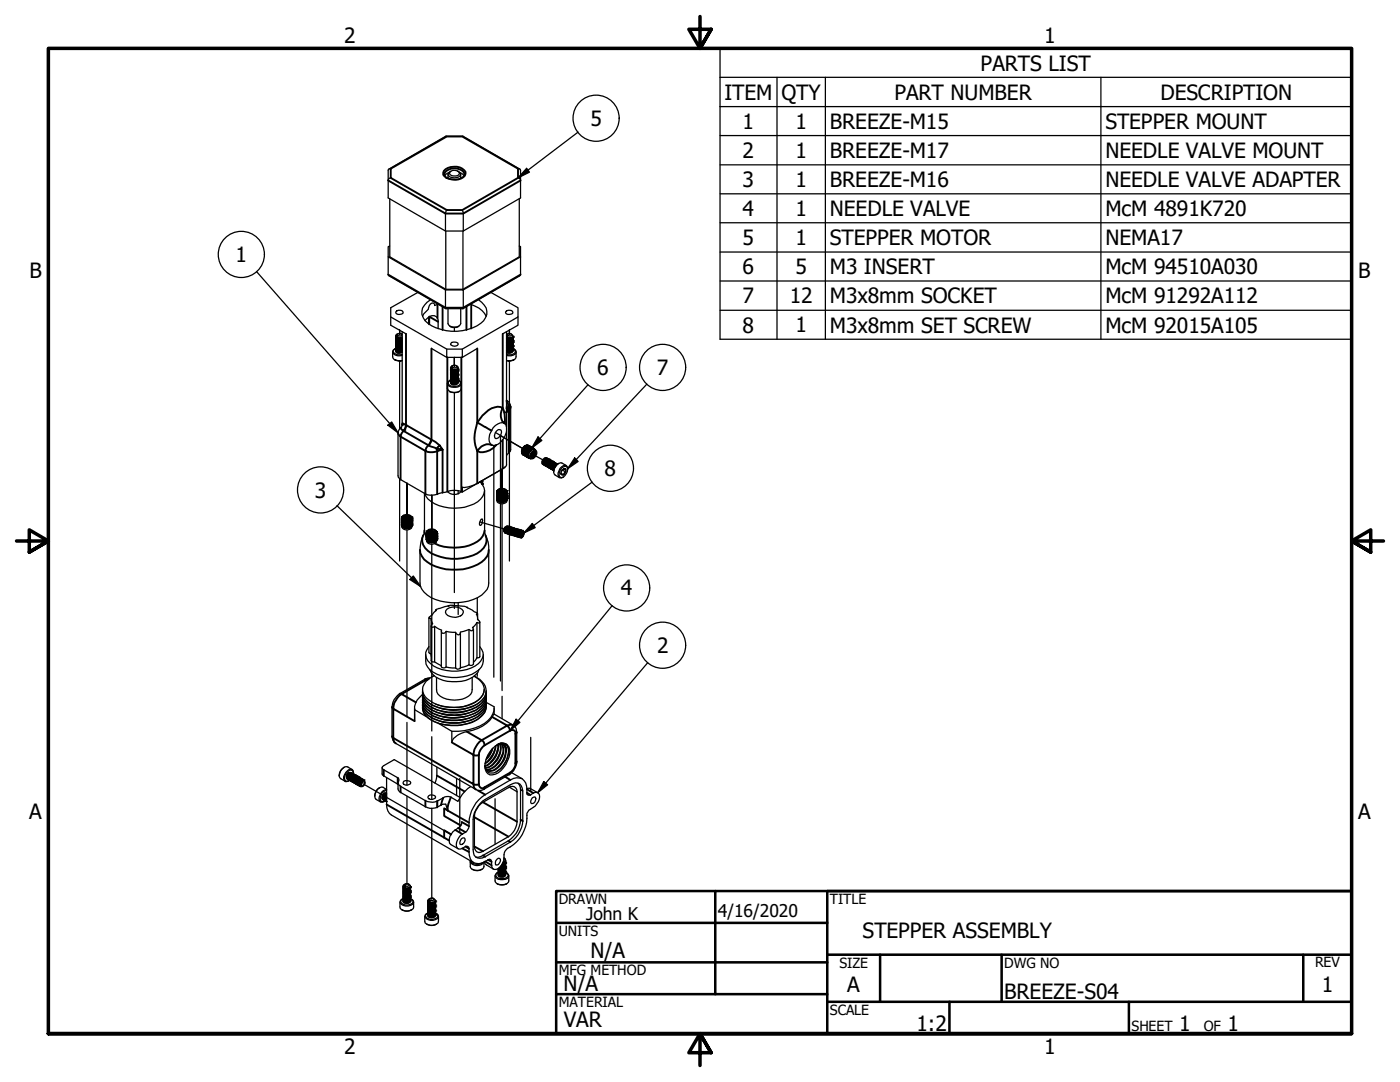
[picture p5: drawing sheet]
<svg xmlns="http://www.w3.org/2000/svg" width="279mm" height="216mm" viewBox="0 0 279 216" stroke-linecap="round" stroke-linejoin="round" font-family="sans-serif">
<defs><g id="words">
<g font-size="4.2">
<text x="68.7" y="8.6">2</text>
<text x="208.4" y="8.6">1</text>
<text x="195.7" y="14.1">PARTS LIST</text>
<text x="144.6" y="19.9">ITEM</text>
<text x="156" y="19.9">QTY</text>
<text x="178.5" y="19.9">PART NUMBER</text>
<text x="231.6" y="19.9">DESCRIPTION</text>
<text x="117.9" y="25.1">5</text>
<text x="148.2" y="25.7">1</text>
<text x="158.7" y="25.7">1</text>
<text x="165.6" y="25.7">BREEZE-M15</text>
<text x="220.6" y="25.7">STEPPER MOUNT</text>
<text x="148.2" y="31.5">2</text>
<text x="158.7" y="31.5">1</text>
<text x="165.6" y="31.5">BREEZE-M17</text>
<text x="220.6" y="31.5">NEEDLE VALVE MOUNT</text>
<text x="148.2" y="37.3">3</text>
<text x="158.7" y="37.3">1</text>
<text x="165.6" y="37.3">BREEZE-M16</text>
<text x="220.6" y="37.3">NEEDLE VALVE ADAPTER</text>
<text x="148.2" y="43.1">4</text>
<text x="158.7" y="43.1">1</text>
<text x="165.6" y="43.1">NEEDLE VALVE</text>
<text x="220.6" y="43.1">McM 4891K720</text>
<text x="47" y="52.3">1</text>
<text x="148.2" y="48.9">5</text>
<text x="158.7" y="48.9">1</text>
<text x="165.6" y="49">STEPPER MOTOR</text>
<text x="220.6" y="48.9">NEMA17</text>
<text x="5.9" y="55.5">B</text>
<text x="148.2" y="54.7">6</text>
<text x="158.7" y="54.7">5</text>
<text x="165.6" y="54.7">M3 INSERT</text>
<text x="220.6" y="54.7">McM 94510A030</text>
<text x="271.1" y="55.5">B</text>
<text x="148.2" y="60.5">7</text>
<text x="157.6" y="60.5">12</text>
<text x="165.6" y="60.5">M3x8mm SOCKET</text>
<text x="220.6" y="60.5">McM 91292A112</text>
<text x="148.2" y="66.4">8</text>
<text x="158.7" y="66.3">1</text>
<text x="165.6" y="66.4">M3x8mm SET SCREW</text>
<text x="220.6" y="66.4">McM 92015A105</text>
<text x="119.2" y="74.9">6</text>
<text x="131.1" y="74.9">7</text>
<text x="120.6" y="95">8</text>
<text x="62.9" y="99.3">3</text>
<text x="123.9" y="118.8">4</text>
<text x="131.1" y="130.3">2</text>
<text x="5.8" y="163.4">A</text>
<text x="271" y="163.4">A</text>
<text x="117.9" y="191.2">N/A</text>
<text x="172.1" y="187.2">STEPPER ASSEMBLY</text>
<text x="112.5" y="197.7">N/A</text>
<text x="169.1" y="198">A</text>
<text x="263.8" y="198">1</text>
<text x="200.4" y="199.3">BREEZE-S04</text>
<text x="112.5" y="204.9">VAR</text>
<text x="182.9" y="205.7">1:2</text>
<text x="235.3" y="205.7">1</text>
<text x="245" y="205.7">1</text>
<text x="68.7" y="210.3">2</text>
<text x="208.4" y="210.3">1</text>
</g>
<g font-size="3.5">
<text x="117" y="183.6">John K</text>
<text x="143.3" y="183.1">4/16/2020</text>
</g>
<g font-size="2.8">
<text x="111.5" y="180.3">DRAWN</text>
<text x="165.6" y="180.3">TITLE</text>
<text x="111.5" y="186.8">UNITS</text>
<text x="111.5" y="194.6">MFG METHOD</text>
<text x="167.5" y="193.1">SIZE</text>
<text x="200.4" y="193.1">DWG NO</text>
<text x="262.4" y="193">REV</text>
<text x="111.5" y="200.9">MATERIAL</text>
<text x="165.6" y="202.5">SCALE</text>
<text x="225.8" y="205.7">SHEET</text>
<text x="240.2" y="205.7">OF</text>
</g>
</g></defs>
<!-- layer: Tweak Trail (ANSI) -->
<g fill="none" stroke="#000" stroke-width=".25">
<path d="M79.8 66.8v-1v1M79.8 72v13.6M90.7 73.2v-1.9v1.9M90.7 65.3v.8M90.7 78.4v39.8M101.7 66.8v-1v1M101.7 72v33.1M79.8 95.5v16.5M91.4 97.9v.7M95.2 89.9h.1M98.6 88.9v46.2M98.9 86.3l5.4 3.2-4.4-2.6v49"/>
<path d="M100.2 99.3h.1M100.2 98.4v-4.8v4.8M106 90.5l2.3 1.3M81.2 103.7v-7.3v7.3M81.2 105.7v37.3M86.2 106.6v-7.8v7.8M86.2 108.6v37.3M95.2 119.3v3M95.8 104.1l4.8 1.4M100.2 100.5v37.3M101.7 106.6v5.4M90.7 120.3v1.1"/>
<path d="M91.4 120.3v2.3M95.2 134.4v.5M100.2 138.9v4.5M72.5 156.4l17.5 10.1M81.2 144.1v12.6M81.2 158.9v17.7M86.2 147v12.5M91.1 155.4v3.4M91.8 155.3v10.8M98.8 159.4v8.9M105.9 147.1v10.8M86.2 161.3v18.2"/>
</g>
<!-- layer: Visible (ANSI) -->
<g fill="none" stroke="#000" stroke-width=".25">
<path d="M77.8 39.7v11.5l11.2 6.5h3.4l11.2-6.5v-11.5M78 35.5l-.5 .3v.2M78 33.7h-.3l-.2 .3v5.5l11.4 6.6h3.6M88.7 34.8a1.66 1.66 0 0 0 2 1 1.83 1.83 0 0 0 2-1M89 27.2h3.4l11.3 6.5M89.2 27.2h-.2l-11.3 6.5M89.4 34.8l.1 .8M89.6 34.4l-.8 .7M89.7 34.4a1.18 1.18 0 0 1 2 .2 1.22 1.22 0 0 1-2 .1zM90 34.2a.61 .61 0 0 0-.5 .5 .61 .61 0 0 0 .3 .6 1.57 1.57 0 0 0 2.1-.5l-.1-.3-.4-.3M91.8 34.4l.8 .7M91.9 34.8v.8"/>
<path d="M92.4 27.2h-.1M103.4 33.7h.2l.3 .3v5.5l-11.4 6.6v-3.7l-.2-.5M103.4 35.5l.2 .1 .3 .4M77.8 49.1l-.3 .1v2M83.4 58.4l-5.4 3v3.5l3 1.7M85.9 59.8a3.1 3.1 0 0 0-1.7 2.9 4.7 4.7 0 0 0 3.8 3 9.1 9.1 0 0 0 8.5-1.7 2.48 2.48 0 0 0-.4-3.7l-.6-.5M88.9 57.8h3.6l-.1 3.8-3.4-.1zM88.9 57.8l-11.4-6.6v3.6l.2 .3 11.3 6.5M89 46.1v11.6M89.2 41.9l-.3 .7v3.5M92.4 46.1v11.6M92.5 57.8l11.4-6.6v3.6l-.2 .3-11.3 6.5"/>
<path d="M98 58.4l5.4 3v1.8l-11.1 6.5h-3.1l-11.2-6.5M103.6 49.1l.3 .1v2M78.4 70.2v1a1.45 1.45 0 0 0 1.9 .7l-.7 .1-.9-.2M78.9 69.6a.61 .61 0 0 0-.5 .5 .61 .61 0 0 0 .2 .6 1.86 1.86 0 0 0 1.7 .2M79 62.2a.87 .87 0 0 1 1.5 .2 .94 .94 0 0 1-1.5 0zM79 69.5l-.5 .5a1.24 1.24 0 0 0 1.8 .7M79 67l.2 .3 .8 .1M79 67.1a.78 .78 0 0 0 1.3 .3 .76 .76 0 0 1-1.3-.2M79 67.3a.78 .78 0 0 0 1.3 .3 .8 .8 0 0 1-1.3-.2M79 67.5a.78 .78 0 0 0 1.3 .3 .8 .8 0 0 1-1.3-.2M79 67.8a.85 .85 0 0 0 1.3 .3M79 68a.68 .68 0 0 0 1.1 .3h.2"/>
<path d="M79 68.1a.78 .78 0 0 0 1.3 .4 .76 .76 0 0 1-1.3-.3M79 68.3a.78 .78 0 0 0 1.3 .3 .8 .8 0 0 1-1.3-.1M79 68.5l.1 .3 .3 .2h.5l.4-.2a.8 .8 0 0 1-1.3-.2M79 68.8a.85 .85 0 0 0 1.3 .3M79 69a.78 .78 0 0 0 1.3 .3 .92 .92 0 0 1-1.3-.2v-.1M79 69.2a.78 .78 0 0 0 1.3 .3 .8 .8 0 0 1-1.3-.2M79 69.3a.78 .78 0 0 0 1.3 .4 .8 .8 0 0 1-1.3-.2M79 69.7a.85 .85 0 0 0 1.3 .2M79 69.8a.79 .79 0 0 0 1.3 .3M79 70a.78 .78 0 0 0 1.3 .3 .76 .76 0 0 1-1.3-.3M79 67.8a.74 .74 0 0 0 1.3 .2M79 67.9a.74 .74 0 0 0 1.3 .3"/>
<path d="M79 68.8a.74 .74 0 0 0 1.3 .2M79 69.6a.81 .81 0 0 0 1.3 .2M79 69.8a.74 .74 0 0 0 1.3 .2M79 69.7h.1M79 69.5h.1M79 69.3h.1M79 68.8h.1M79 68.6h.1M79 68.5h.1M79 67.8h.1M79 67.6h.1M79 67.4h.1"/>
<path d="M79.1 66.9l.3 .3M79.1 66.9h.1M79.2 66.7l-.2 .2 .1 .3M79.3 66.7a.61 .61 0 0 1 .9 .1l-.1 .1a.68 .68 0 0 1-.9 0zM79.4 67.6h.5M79.4 67.8h.5M79.4 68h.5M79.4 68.2h.5M79.4 68.4h.5M79.4 68.6h.5M79.4 68.8h.5M79.4 69h.5"/>
<path d="M79.4 69.2h.5M79.4 69.4h.5M79.4 69.8h.5M79.4 70h.5M79.4 70.2h.5M79.9 69.6l-.5 .1M80.3 66.7a.7 .7 0 0 0-1.2 .2l.3 .3h-.3l.5 .2 .7-.2M80.3 66.2v18.4M84.8 63.9a1.7 1.7 0 0 1 2.3-.7l.3 .6v1.8M85.5 63.3v1.3M86.1 69.5l3.1 1.8v-1.6M87.4 60.7l-.7 .3v-.3l-.1-.2a1 1 0 0 0-1.1 1.2l-.9 .9-.3 .5"/>
<path d="M89.2 71.3h3.1M89.3 76.5v1a1.7 1.7 0 0 0 2.6 .3l.2-.3v-1M89.4 61.6v3a1.5 1.5 0 0 0 2.5 0v-3M89.7 78.1l.1 .1a2.03 2.03 0 0 0 1.8-.1M89.8 65.1a1.68 1.68 0 0 0 1.8 0M89.8 75.9a.72 .72 0 0 0-.5 .9 1.96 1.96 0 0 0 2.7 0 .72 .72 0 0 0-.4-.9M89.9 75.8l-.4 .5a.78 .78 0 0 0 .9 .8 1.07 1.07 0 0 0 1.5-.8l-.5-.5a.76 .76 0 0 1-.7 .6 .76 .76 0 0 1-.7-.5M89.9 73.3l.1 .3 .4 .1M89.9 76.4h.1M89.9 76.2h.1M89.9 76h.1M89.9 75.4h.1"/>
<path d="M89.9 75.2h.1M89.9 75h.1M89.9 74.5h.1M89.9 74.4h.1M89.9 74.2h.1M89.9 73.5h.1M89.9 73.3h.1M89.9 75.8h.1M90 68.5a1.12 1.12 0 0 1 1.4 0v.2a1 1 0 0 1-1.5 .1zM90.1 73.3a.72 .72 0 0 1 1.2-.2 .45 .45 0 0 1-.4 .6h-.5l-.4-.2h.3l-.2-.2 .2 .2M90.1 73.3h.1M90.2 73l-.3 .3a.8 .8 0 0 0 .7 .7 .8 .8 0 0 0 .8-.5v-.3"/>
<path d="M90.3 73a.49 .49 0 0 1 .8 .3 .68 .68 0 0 1-.9-.1zM90.4 73.7h.5M90.4 73.9h.5M90.4 74.1h.5M90.4 74.3h.5M90.4 74.5h.5M90.4 74.7h.5M90.4 74.9h.5M90.4 75.1h.5M90.4 75.6h.5M90.4 75.8h.5M90.4 75.9h.5"/>
<path d="M90.4 76.1h.5M90.4 76.4h.5M90.4 76.6h.5M90.9 75.3l-.5 .1M91.4 73.4a.82 .82 0 0 1-.7 .6 .82 .82 0 0 1-.8-.5M91.4 73.7a.85 .85 0 0 1-.7 .5 .85 .85 0 0 1-.8-.5M91.4 73.9a.85 .85 0 0 1-.7 .5 .85 .85 0 0 1-.8-.5M91.4 74a.88 .88 0 0 1-1.5 .2M91.4 74.2a.82 .82 0 0 1-.7 .6 .82 .82 0 0 1-.8-.4M91.4 74.4a.82 .82 0 0 1-.7 .6 .82 .82 0 0 1-.8-.5M91.4 74.7a.85 .85 0 0 1-.7 .5 .85 .85 0 0 1-.8-.5M91.4 74.9a.88 .88 0 0 1-1.5 .1"/>
<path d="M91.4 75.1a.87 .87 0 0 1-1.5 .1M91.4 75.2a.82 .82 0 0 1-.7 .6 .82 .82 0 0 1-.8-.4M91.4 75.5a.85 .85 0 0 1-.7 .5 .85 .85 0 0 1-.8-.4M91.4 75.7a.88 .88 0 0 1-1.5 .1M91.4 75.9a.88 .88 0 0 1-1.5 .1M91.4 76.1a.82 .82 0 0 1-.7 .6 .82 .82 0 0 1-.8-.5M91.4 76.3a.82 .82 0 0 1-.7 .5 .82 .82 0 0 1-.8-.4M91.4 73.5a.78 .78 0 0 1-.6 .6 .78 .78 0 0 1-.8-.4M91.4 73.7a.82 .82 0 0 1-.6 .7 .82 .82 0 0 1-.8-.4v-.1M91.4 74a.83 .83 0 0 1-1.4 .2v-.2M91.4 74.2a.83 .83 0 0 1-1.4 .2v-.2M91.4 74.4a.78 .78 0 0 1-.6 .5 .78 .78 0 0 1-.8-.4"/>
<path d="M91.4 74.5a.78 .78 0 0 1-1 .6l-.4-.2v-.2M91.4 74.8a.76 .76 0 0 1-.7 .6 .76 .76 0 0 1-.7-.5M91.4 75a.83 .83 0 0 1-1.4 .2v-.1M91.4 75.2a.78 .78 0 0 1-.6 .6 .78 .78 0 0 1-.8-.5M91.4 75.4a.78 .78 0 0 1-.6 .5 .78 .78 0 0 1-.8-.4M91.4 75.6a.82 .82 0 0 1-.6 .6 .82 .82 0 0 1-.8-.3v-.2M91.4 76a.83 .83 0 0 1-1.4 .3v-.2M91.4 76.2a.78 .78 0 0 1-.6 .6 .78 .78 0 0 1-.8-.5M91.4 75.9h.1M91.4 75.7h.1M91.4 75.5h.1M91.4 74.9h.1"/>
<path d="M91.4 74.7h.1M91.4 74h.1M91.4 73.9h.1M91.4 73.7h.1M93.9 60.7a4.9 4.9 0 0 1 3.1 2.4M95.2 69.5l-2.9 1.8v-1.6M100.9 62.2a.87 .87 0 0 1 1.5 .2 .94 .94 0 0 1-1.5 0zM101.1 79.9l.1 .1a1.3 1.3 0 0 1 .7 1.2v8.5v.3l-.8 .9M101.1 67.2h.2l-.2-.2 .2 .2M101.1 66.8a.7 .7 0 0 1 1.2 .2 .8 .8 0 0 1-1.2 .2M101.1 67.3l.8 .1M101.1 66.2v19"/>
<path d="M101.2 66.7h-.1M101.2 66.7a.61 .61 0 0 1 .9 .1 .47 .47 0 0 1-.5 .3 .47 .47 0 0 1-.4-.4zM101.3 67.6h.6M101.3 67.8h.6M101.3 68h.6M101.3 68.2h.6M101.3 68.4h.6M101.3 68.6h.6M101.3 68.8h.6M101.3 69h.6M101.3 69.2h.6M101.3 69.4h.6"/>
<path d="M101.3 69.8h.6M101.3 70h.6M101.3 70.2h.6M101.9 69.6l-.6 .1M102.3 66.9l.1 .2a.78 .78 0 0 1-1.3 .3M102.4 69.5l.5 .5a1.24 1.24 0 0 1-1.8 .7M102.4 67.2a.8 .8 0 0 1-1.3 .5 .97 .97 0 0 0 1.3-.4M102.4 67.4a.8 .8 0 0 1-1.3 .5 .86 .86 0 0 0 1.3-.4M102.4 68a.79 .79 0 0 1-1.3 .5 .97 .97 0 0 0 1.3-.4M102.4 68.3a.8 .8 0 0 1-1.3 .4 .97 .97 0 0 0 1.3-.4M102.4 68.5a.8 .8 0 0 1-1.3 .4 .86 .86 0 0 0 1.3-.4M102.4 69a.79 .79 0 0 1-1.3 .5 .97 .97 0 0 0 1.3-.3"/>
<path d="M102.4 69.3a.8 .8 0 0 1-1.3 .4 .86 .86 0 0 0 1.3-.4M102.4 69.5a.8 .8 0 0 1-1.3 .4 .86 .86 0 0 0 1.3-.4M102.4 67.6a.8 .8 0 0 1-1.3 .5M102.4 67.8a.8 .8 0 0 1-1.3 .5M102.4 68.6a.8 .8 0 0 1-1.3 .5M102.4 68.8a.8 .8 0 0 1-1.3 .5M102.4 69.7a.8 .8 0 0 1-1.3 .4M102.4 69.8a.8 .8 0 0 1-1.3 .5M102.4 67.1a.97 .97 0 0 1-1.3 .4M102.4 67.7a.86 .86 0 0 1-1.3 .4M102.4 67.9a.97 .97 0 0 1-1.3 .4M102.4 68.7a.86 .86 0 0 1-1.3 .5"/>
<path d="M102.4 69a.97 .97 0 0 1-1.3 .3M102.4 69.8a.97 .97 0 0 1-1.3 .4M102.4 70a.97 .97 0 0 1-1.3 .4M102.4 70h.1M102.4 69.8h.1M102.4 69.2h.1M102.4 69h.1M102.4 68.3h.1M102.4 68.1h.1M102.4 67.9h.1M102.4 67.3h.1M102.4 67.1h.1"/>
<path d="M102.5 69.6a.65 .65 0 0 1 .3 1.1 2.04 2.04 0 0 1-1.7 .2M103 70.2v1a1.45 1.45 0 0 1-1.9 .7l.8 .1 .7-.2M103.4 63.2v1.7l-3.1 1.7M79.9 85.3h.1M79.9 85.3l-.5 1.1 .1 8.8 .4 .5 5 2.9a3.4 3.4 0 0 0 2.9-.2l1.5-.3a3.9 3.9 0 0 1 3 .1M80.3 84.7h.1M80.3 84.8h.1M80.3 84.7l-.1 .4-.3 .2M89.4 98a1.59 1.59 0 0 0 2.5 0M95.2 96.5a5.8 5.8 0 0 1-2.9 .7v1M95.2 96.5h.1M95.8 96.1a2.21 2.21 0 0 1 .1 3.5 8.3 8.3 0 0 1-8.3 1.3 4.5 4.5 0 0 1-2.8-2.5"/>
<path d="M95.8 96.1h.1M95.9 96.1v.1zM96.1 96.2h.1M96.1 96.2v.1M96.1 96.3l.1 .1M96.1 96.3h.1M96.1 96v.2M96.1 95.9l.1 .2M96.1 96h.1M96.2 96.5h-.1M96.2 96.1l-.1 .2zM96.2 96.1h.1"/>
<path d="M96.2 95.9l.1 .1M96.3 96.5v.1zM96.3 96.5v.1M96.3 96.5h.1M96.3 96.6h.1M96.3 96.3l-.1 .2M96.3 96.2l-.1 .3M96.3 96.2v.3M96.3 96.2l-.1 .2M96.3 96.2v.1M96.3 96.1v.1M96.3 96v.1"/>
<path d="M96.3 95.9v.2M96.3 95.9l-.1 .2M96.3 96.3l-.1 .1M96.3 96l-.1 .1M96.3 96.1h.1M96.7 85.2h.1M96.7 97.9v8l.2 .9a5.3 5.3 0 0 1 .6 2.9v6.6a2.85 2.85 0 0 1-1.4 2.4 10.4 10.4 0 0 1-10.8 0 3.1 3.1 0 0 1-1.5-2.4v-6.6a7.8 7.8 0 0 1 .8-3.3l.1-8M97.7 85.7h.1M98 88.8h.2M98.4 85.3a1.79 1.79 0 0 1 2.4-.7 3.1 3.1 0 0 1-1 3.7 1.39 1.39 0 0 1-1.9 .2 3.1 3.1 0 0 1 .5-3.2zM99.1 86l.3-.3 .5 .1a1.24 1.24 0 0 1-1 1.7 1.11 1.11 0 0 1 .2-1.5zM99.1 98.6h.1"/>
<path d="M99.1 98.4h.1M99.1 98.2h.1M99.1 98.3l.1 .1M99.1 99.4h.1M99.1 99.1h.1M99.1 99.2v.2M99.1 99.5v.1M99.1 99.5h.1M99.1 99.2h.1M99.1 98.6v.1M99.1 98.9v.2M99.1 99.1v.2z"/>
<path d="M99.1 99.4l.1 .2zM99.1 99.7l.1 .1zM99.1 98.9h.1M99.1 98.7h.1M99.1 99.3h.2M99.1 99.6h.2M99.2 97.9v.5h.2v.2h.1l.1-.1 .2 .2v-.1h.1v.1l.9-.1M99.2 97.9h.1M99.2 99.2l-.1-.1 .1 .2M99.2 98.9h.1zM99.2 98.9l-.1-.2 .1 .2M99.2 98.1l-.1 .4 .1-.1"/>
<path d="M99.2 98.6l-.1-.2 .1 .2M99.2 99.6l.1 .2zM99.2 98.4l.1 .2M99.2 99.6h.1M99.2 98.3h.1M99.2 99.5h.1M99.3 99.5l.1-.1zM99.3 99.2l.1-.1zM99.3 98.6l-.2 .1M99.3 98.5v.1M99.3 99.6h.1M99.3 99.3l-.1 .1"/>
<path d="M99.3 98.3h.1M99.3 98.6l-.1 .1M99.3 99.8l-.1 .1a1.11 1.11 0 0 0 2 0v-.1M99.3 99.8l.2-.1zM99.3 99.4h.2zM99.3 99.4v-.2l.1 .2M99.3 99.4l-.1-.1 .1 .2M99.3 99.2v.1l-.1-.1h.2M99.3 99.1v-.2v.3M99.3 98.9h-.2l.1 .2-.1-.3v.1M99.3 99.1h.2zM99.3 99.1v-.2l.1 .2"/>
<path d="M99.3 98.8h.1M99.3 98.8v-.2v.3M99.3 98.6h.1M99.3 98.7h.2zM99.3 99.8l.1 .2zM99.3 98.5h.1M99.3 99.8h.1M99.3 97.8l-.1 .1M99.4 99.7l-.1-.2v.3M99.4 98.9l-.2 .1M99.4 98.7l-.1-.1v.1M99.4 98.5h.1"/>
<path d="M99.4 99.8h-.1M99.4 99.8l-.1 .1M99.4 98.5v.2M99.4 99.5l-.3 .1M99.4 99.8h.1M99.4 99.9h.2zM99.4 99.3h.2zM99.4 98.7l.2-.1zM99.4 98.4v.1M99.5 97.7l-.1 .2a1.07 1.07 0 0 0 1.3 .5M99.5 99.9l-.1-.1v.1M99.5 99.6v.1z"/>
<path d="M99.5 99.7h.1M99.5 99.6l-.1-.2v.2M99.5 99.4h.1M99.5 99.3l-.1-.2v.2M99.5 98.9v.2zM99.5 99.1h.1M99.5 98.9l-.1-.1v.2M99.5 98.7l-.1 .1M99.5 99.7l-.1 .1M99.5 99.4h-.1M99.5 99.1h-.1M99.6 98.2v-.2v.3l-.1-.3 .1-.1-.2-.2-.1 .2v.2a1.17 1.17 0 0 0 1.4 .3"/>
<path d="M99.6 99.6l.1-.2zM99.6 97.7h.1M99.6 97.7v.1M99.6 98.6v.1M99.6 99h.1M99.6 99.3h.1M99.6 99.6h.1M99.6 99.9v.1M99.6 97.9v.1M99.6 98.2h.1M99.6 99.9h.1M99.6 98.6l.1 .2"/>
<path d="M99.6 97.5v.2M99.6 98h.1M99.6 99.9l.2 .1-.1 .1zM99.6 99.8h.1M99.6 99.8v-.2v.3M99.6 99.5v-.2v.3M99.6 99.1v.2zM99.6 99.1v-.1v.3M99.6 98.8v.1zM99.6 98.8v-.1v.2M99.6 98.6h.1M99.6 97.5h.3a.83 .83 0 0 1 1.2 .6l-.2 .2"/>
<path d="M99.6 97.5l.2 .1M99.7 99.8l.2-.2zM99.7 99.4l.2-.1zM99.7 99.1l.2-.1zM99.7 98.8v.1M99.7 99.1v.2M99.7 99.4v.2M99.7 99.8v.1M99.7 99.8h.1M99.7 99.4l.1 .1M99.7 99.1l.1 .1M99.7 98.8l.1 .1"/>
<path d="M99.8 98.2h.1M99.8 98h.1M99.8 97.8h.1M99.8 97.6v.2M99.8 97.6a.84 .84 0 0 1 1.2 .4l-.2 .2M99.8 99.8l.1 .1h-.1zM99.8 98.2h.6M99.8 98h.6M99.8 97.8h.7M99.8 98.2l.1 .2M99.8 98l.1 .2M99.8 97.8l.1 .1"/>
<path d="M99.8 97.8a.55 .55 0 0 1 .6-.1 .55 .55 0 0 1 .3 .6l.2-.3-.1-.2 .1 .4h-.1M99.8 99.7l-.1-.1v.2M99.8 99.6l.2-.1zM99.8 99.4l-.1-.1v.1M99.8 99.3l.2-.1zM99.8 99.1l-.1-.2v.2M99.8 99l.2-.1zM99.8 98.7h.1M99.8 98.6l.2 .3M99.9 98.4h.1M99.9 98.2h.1M99.9 98.2a.69 .69 0 0 1 .8 .2 .69 .69 0 0 0-.8-.2z"/>
<path d="M99.9 98a.69 .69 0 0 1 .8 .2M99.9 97.9l.7 .1 .2 .2M99.9 99.7h.2l-.1 .1zM99.9 99.3l.7 .8M99.9 98.4h.5M99.9 97.9v.1M99.9 98.7h.1M99.9 99v.1M99.9 99.3v.1M99.9 99.7l-.1 .1M99.9 99.3l-.1 .1M99.9 99l-.1 .1"/>
<path d="M99.9 98.7l-.1 .1M99.9 99l.1 .2M99.9 99.9h-.1l.2 .2M99.9 99.6l-.1-.1 .5 .6M99.9 99.3l-.1-.1 .1 .1M99.9 98.9h-.1l.1 .1M99.9 98.6v.1M99.9 98.7l.1 .2M100 99.5l.2-.1zM100 98.9l.5 .4M100 99.2l.3 .3M100 98.9v.1"/>
<path d="M100 99.2v.1M100 99.5v.1M100 99.8v.1M100 99.5l.1 .1M100 99.2l.1 .1M100.1 99.9l.1-.1 .1 .1zM100.1 99.6l.1-.2 .1 .2zM100.1 98.7l-.1 .2 .1-.2M100.1 98.6l.2 .3M100.1 99.7v.2M100.1 99.4h-.2l.1 .1M100.1 99.1l-.1 .1z"/>
<path d="M100.1 99.1h-.2l.1 .1M100.2 98.7h.1M100.2 98.7v.1M100.2 99v.1M100.2 99.6v.2M100.2 99.9v.2M100.3 99.9v.1M100.3 99.7h.2l-.2 .1zM100.3 99.6v.1M100.3 99.3l-.1-.2-.1 .2h.1M100.3 98.9v.2M100.3 98.9l-.1-.1-.1 .1 .1 .1"/>
<path d="M100.3 98.9l-.1 .1M100.3 99.4h-.1M100.3 98.7v.2M100.3 98.6l-.1 .1M100.3 99.3l.2 .1-.2 .1zM100.3 99.2l-.1 .2zM100.3 98.9l.3 .2M100.3 98.9v.1M100.3 99.2v.1M100.3 99.5v.1M100.3 99.8v.1M100.3 99.5l.2 .1"/>
<path d="M100.3 99.2l.1 .1M100.3 98.9h.1M100.4 98.6l.4 .4M100.4 99.9l.2-.1-.1 .1zM100.4 99.6l.2-.1-.1 .1zM100.4 99.3l.2-.1-.1 .1zM100.4 98.7l-.1 .2 .2-.2M100.5 84.1l.2 .4M100.5 99.7l-.1 .2M100.5 99.9h.1M100.5 99.4l-.1 .2M100.5 99.6h.1"/>
<path d="M100.5 99l-.2 .2zM100.5 99.1h-.2v.1M100.5 99.3h.1M100.5 99.6l.5 .4M100.5 99.6v.2M100.5 99.9l.1 .1M100.5 99.9v.2M100.5 99.3v.1M100.5 99.6l.1 .1M100.5 99v.1M100.5 99.3l.1 .1M100.5 99l.1 .1"/>
<path d="M100.5 98.4h-.6h.6M100.5 98.6v.2M100.6 98.9l-.1 .1M100.6 98.9h-.2l.1 .1M100.6 98.7v.1M100.6 99.9h.2l-.2 .2zM100.6 99.6h.2l-.2 .2zM100.6 99.8h.1M100.6 99.3h.2l-.2 .1zM100.6 99.4h.1M100.6 98.9l.2 .1-.2 .1zM100.6 99.1h.1"/>
<path d="M100.6 98.8v.1M100.6 99.1v.2M100.6 99.4v.2M100.6 99.8v.1M100.6 99.4v.1M100.6 99.4l.2 .2M100.6 99.1v.1M100.6 99.1l.2 .2M100.6 98.8h.1M100.7 98.4l.1 .3M100.7 98.3h.1M100.7 98.7l-.1 .1"/>
<path d="M100.7 98.3v.2M100.7 98.6h.1M100.8 93.2l-8.5 5M100.8 99.3h.1M100.8 99.6h.1M100.8 99.9h.1M100.8 99.7l.2 .1M100.8 99.7h.1M100.8 98.2l-.1 .1M100.8 98.7h.1M100.8 98.9h.1M100.8 99.1h.1"/>
<path d="M100.8 99.4h.1M100.8 99.5h.1M100.8 98.6h.1M100.8 99.6v.3M100.8 99.9v.1M100.8 99.3v.2M100.8 98.6v.7v-.3M100.8 98.7v.2M100.8 98.2h.1M100.8 98.4h-.1M100.8 99.9l.2-.1zM100.8 98.2l.1 .1"/>
<path d="M100.8 97.8l.1 .2M100.9 98.3l.1 .3M100.9 99.9v.2M101 99.1l.1 .2-.1 .2M101 99.8h.1M101 99.1l.2 .2-.1 .2M101 99.4h.1M101 99.1h.1M101 98.8h.1M101 98.5h.1M101 98.5l.1 .1M101 98.8l.1 .1"/>
<path d="M101 99.4l.1 .2M101 99.8l.1 .1M101 99.5h.2M101 98.8l.2 .2M101 99.5v.3M101 98.9v.3M101 98.6v.3M101 99.8v.2zM101 98.9v.2M101 98.6v.2M101 98.5v.1M101 99.2v.2"/>
<path d="M101 99.5l.1 .1M101 99.5l.2 .1M101 99.2l.1 .1M101 98.9h.2M101 99.2h.2M101 98.6l.2 .1M101 98.6h.2M101 97.8l.2 .1M101.1 86.1l-.1 6.9-.7 .5-5.1 3M101.1 98.3h.1M101.1 98.5v.1M101.1 98.9h.1"/>
<path d="M101.1 98.6h.1M101.2 99.6l-.2 .2h.2M101.2 99.6l-.1 .2M101.2 99.7v.1zM101.2 99.4l-.2 .1M101.2 99v-.2l-.2 .4M101.2 99l-.1 .2M101.2 98.7l-.2 .2M101.2 98.7l-.1 .2M101.2 97.9v.4l-.2 .2M101.2 98.4l-.2 .2M101.2 98.1v.3"/>
<path d="M101.2 97.9h.1M101.2 98.4h.1M101.2 99.6v.1M101.2 99.4v.3zM101.2 99.4h.1M101.2 99.4l-.1 .2M101.2 99.4v.2M101.2 99.5v.1M101.2 99.5h.1M101.2 99.2v.2M101.2 99.2h.1M101.2 99.1v.3z"/>
<path d="M101.2 99.1h.1M101.2 99.1l-.1 .2M101.2 99.1v.2M101.2 98.9v.2M101.2 98.9h.1M101.2 98.8h.1M101.2 98.8l-.1 .1M101.2 98.7v.2M101.2 98.7v.1M101.2 98.6v.1M101.2 98.6h.1M101.2 98.5v.2z"/>
<path d="M101.2 98.5h.1M101.2 98.5l-.1 .1M101.2 98.4v.2M101.2 98.4v.1M101.2 98.2v.2zM101.2 99.6h-.1M101.2 99.3h-.1M104.1 90.4l.2 .1M104.1 90.1l.2 .1M104.1 90.4l.2 .2M104.1 90.2h.1M104.2 90.5l.1 .2"/>
<path d="M104.2 90.5h.1M104.2 90h.1M104.2 90.2v.1M104.3 90.3v.1h.2l-.2-.1M104.3 89.7h.1M104.3 89.9l-.1 .1M104.3 89.6v.1M104.3 90.4v.1M104.3 90.7h.1M104.3 90h-.1l.2 .2M104.3 89.9v-.2v.2M104.3 90.7l.2 .1"/>
<path d="M104.4 90.7l.2 .1M104.4 90.7l.1 .1M104.4 90.7h.1M104.4 90.5l.1 .1M104.4 90.2v.2h.1M104.4 90l.1 .1M104.4 89.7h-.1v.2h.2M104.4 89.5l.1 .2zM104.4 89.5h.1M104.4 89.3v.1M104.4 89.6l-.1 .1M104.5 90.5l.1 .1"/>
<path d="M104.5 90.2l.1 .2M104.5 89.7l.1 .2h-.1zM104.5 89.7h-.3M104.5 89.7h.1M104.5 89.6v.1M104.5 89.3h.1M104.5 89.4l-.1 .1M104.5 90.6v.1l.1 .1M104.5 90.8h.1M104.5 90.4l.1 .2M104.5 90.6l-.1 .1-.1-.2 .1 .2M104.5 89.9l.1 .2"/>
<path d="M104.5 89.9l.1 .1M104.5 89.9l-.1 .1 .2 .1M104.5 89.2h.1M104.5 90.6v.1M104.5 89.8l.1 .1M104.5 90.6l-.1 .1M104.6 90.7l.1 .1M104.6 90.8h.1M104.6 90.4l.1 .2M104.6 90.2h-.1l.1 .1M104.6 89.4l.1 .2zM104.6 89.4l-.1 .2 .1-.1"/>
<path d="M104.6 89.2v.2zM104.6 89.2h.1M104.6 89.1v.1M104.6 89.9l-.4 .1M104.6 89.9h.1M104.6 90.6l.3 .4M104.6 90.8l.1 .1M104.6 90.1l.1 .2M104.6 89.7h-.1l.1 .1M104.6 89.4h.1M104.6 89.3v.1M104.6 90v.1"/>
<path d="M104.6 90.6v.1M104.6 89.1h.2M104.7 90.7l.1 .1M104.7 90.8l.1 .2M104.7 90.4h-.1l.2 .2M104.7 89.9h-.1v.1h.2M104.7 89.6l.1 .2h-.2zM104.7 89.6h.1M104.7 90.8h.1M104.7 89.5v.1M104.7 89.6l-.2 .1M104.8 89l-.4 .3-.3 .6v.5l.2 .3"/>
<path d="M104.8 89h.1M104.8 90.6v.2l.2 .2 .1-.1M104.8 90.8l.1 .2M104.8 90.4v.1M104.8 90.1l.1 .1M104.8 90.1h-.2l.1 .2 .1-.1M104.8 89.8v.2zM104.8 89.2l.1 .1zM104.8 89.2l-.2 .1h.2M104.8 89.3l-.5 .2M104.8 90.9h.1M104.8 89.7v.2"/>
<path d="M104.8 90.6l.1 .1M104.8 90.9l.2 .1M104.8 90h.1M104.8 89.6h-.1l.2 .1M104.8 89.3l.1 .2zM104.8 89.3l-.2 .1 .1 .1h.1M104.8 91h.1M104.8 91l.2 .1M104.8 90l-.6 .2M104.8 90.8l.1 .1M104.9 89h-.1v.2v-.2a1.28 1.28 0 0 0-.7 1.4M104.9 88.9h.2"/>
<path d="M104.9 90.6l.3 .4M104.9 90.3l-.1 .1 .2 .1M104.9 90.2h.1M104.9 89.8l.1 .2zM104.9 89.8l-.1 .1v.1l.2-.1M104.9 89.5l.1 .3zM104.9 89.3h.2v.2zM104.9 89.3h.1M104.9 89.2l.2 .1h-.2zM104.9 89l.1 .1M104.9 91.1h.2h-.1M104.9 91v.1"/>
<path d="M104.9 90.2l-.6 .3M104.9 89.1v.1M104.9 88.9v.1M104.9 91.1h.2M105 90.6v.1M105 90.8l.1 .1M105 90.3v.1M105 90h-.2l.1 .2h.1M105 89.5l.2 .2h-.2zM105 91.1h.1M105 89.5h.1M105 90.7v.1"/>
<path d="M105 89.7v.1M105 91v.1M105 89.1l.1 .1M105 90.5l.3 .4M105 90.2l.2 .2M105 90.2l.1 .2M105 90h.2v.1l-.1 .1zM105 90l.1 .2zM105 90h.1M105 89.8l.2-.1v.2h-.2zM105 89.2l.1 .1M105 88.9h.1"/>
<path d="M105 88.9h.5h-.4M105 90.5l-.5 .1M105 88.9h.2M105 88.8v.1M105 89.9v.1M105 90.5v.1M105.1 89.2h.1M105.1 90.7v.2h.1M105.1 90.2h.1M105.1 89.5l.1 .2M105.1 89.3v.2M105.1 88.9h.1"/>
<path d="M105.1 91.1h.1M105.1 90.9h.1M105.1 89.5l-.4 .1M105.1 90.7h.1M105.1 88.9l.2 .1M105.1 90.9h.2M105.1 90.9l-.1 .1M105.1 90.9v.2M105.1 90.9l-.1 .2M105.2 90.5l-.2 .1 .1 .1 .1-.1M105.2 90.2h.1v.1l-.1 .1zM105.2 89.7l.1 .2h-.1"/>
<path d="M105.2 89.3l.1 .1-.1 .1zM105.2 89.3h.1M105.2 89.2v.1h.1M105.2 91.1h.1M105.2 91.2h.1zM105.2 91l.1 .1zM105.2 89.2l.1 .1M105.2 88.8l-.3 .1M105.2 91.1h.3M105.2 90.5l.1-.1 .1 .2h-.1zM105.2 90.4l.2 .5-.1 .1M105.2 89.7h.2v.1l-.1 .1z"/>
<path d="M105.2 89.7h.1M105.2 89.5h.1v.1l-.1 .1zM105.2 88.8l.1 .2M105.2 91.2h.1M105.2 91.1l.1 .1M105.2 89.7l-.6 .2M105.2 89.5h.1M105.2 88.9l.1 .1M105.2 90.4v.1M105.2 90.9h.1M105.3 89l.2 .1M105.3 90.6h.1"/>
<path d="M105.3 90.7h-.1l.1 .2M105.3 90.2l.1 .2-.1-.1M105.3 89.9l.2 .1zM105.3 89.9v.3l-.1-.1M105.3 89.9h.1M105.3 89h.1M105.3 91.2l.2 .1zM105.3 91l.1-.1v.2zM105.3 89.9l-.5 .1M105.3 90.6l-.5 .2M105.3 88.8l-.1 .1M105.3 90.6v.1"/>
<path d="M105.3 90.6h.2M105.3 89.9l-.1 .1M105.3 90.9v.1M105.3 89.3h.1M105.3 90.4l.2 .1M105.3 90.2l.2-.1v.1l-.1 .1zM105.3 90.2h.1M105.3 89.5l.2 .2-.2-.1M105.3 89.3l.1 .2-.1-.1M105.3 89v.1M105.3 88.9v.1M105.3 89.1h.1"/>
<path d="M105.3 90.2h-.4M105.3 89l.2 .2M105.3 90v.2M105.3 91.3h.1M105.4 90.6v.2zM105.4 90.4h.1v.2zM105.4 90.4h.1M105.4 89.9l.1 .1M105.4 89.7v.1M105.4 89.3l.2 .1M105.4 89.3h.1M105.4 91.3h.1"/>
<path d="M105.4 90.4l-.4 .1M105.4 90.3v.1M105.4 90.8v.1M105.4 90.6h.1M105.5 90.1v.1M105.5 89.7h.2v.1h-.2zM105.5 89.7h.1M105.5 89.5l.1 .1zM105.5 89h.1M105.5 89l-.2-.2 .2 .2M105.5 91.3h.1M105.5 91.4h.1z"/>
<path d="M105.5 91.1l-.2 .1M105.5 89.6v.1M105.5 89.8v.1M105.5 90.6h.1M105.5 91.3v.1M105.5 89.9h.2M105.5 89.4v.1M105.5 91.1l-.1 .1M105.5 89.9h-.2M105.5 89.2h.2M105.5 89.9h.2l-.2 .1zM105.5 90.1l.2-.1-.1 .2z"/>
<path d="M105.5 90.1h.1M105.5 89.2h.1M105.5 89h-.2h.2M105.5 89v.2M105.5 90v.1M105.5 90.1l-.2 .1M105.6 89.4l.1 .1M105.6 89.5v.1M105.6 89.2h.1M105.6 91.4h.1M105.6 90.2v.1M105.6 90.3l-.1 .1"/>
<path d="M105.6 90.3l-.2 .1M105.7 89.5h.1M105.7 89.9l.1 .1h-.1M105.7 89.7v.1M105.7 91.4l.1 .1M105.7 91.4h.1M105.7 91.4h-.1M105.7 89.2l.2 .1M105.7 89.7h.1M105.7 91.4l.2 .2M105.7 89.7h.2l-.2 .1zM105.7 89.9l.2-.1-.1 .2z"/>
<path d="M105.7 89.9h.1M105.7 89.5l.2 .1M105.7 89.1l.2 .2M105.7 89.1l-.1-.1 .2 .2M105.7 89.1l-.2-.1 .3 .1M105.7 89.1h.1M105.7 89.8v.1M105.7 89.6v.1M105.7 90h.1M105.8 89.2h.1M105.8 89.2l-.2-.1 .2 .1h-.1M105.8 91.5h.1"/>
<path d="M105.8 90h.1M105.8 90l-.3 .1M105.8 89.1l.1 .1M105.9 91h.1M105.9 89.6v.1M105.9 89.3h.1M105.9 89.6h.1M105.9 89.4h.1M105.9 89.7h.1M105.9 89.7l.1 .2-.1-.2M105.9 89.3v.1M105.9 89.2v.1"/>
<path d="M105.9 89.2h.1M105.9 90.7l.1 .2M105.9 89.3l.2 .2M105.9 89.3l.2 .1M106 89.6l.1-.1zM106 89.7h.2zM106 89.2h.1M106 89.7l-.1 .1M106 89.3l-.1-.1 .2 .1M106 89.3h.1M106.1 90.4l.5-.4a.72 .72 0 0 1 .3 .9 .72 .72 0 0 1-.9 .3l-.1-.1zM106.1 89.5h.1"/>
<path d="M106.1 89.6h.1M106.1 89.3h-.2h.2M106.1 89.3h.1M106.1 89.3v.2M106.2 89.7a1.16 1.16 0 0 0-.5 1.7M106.2 89.7h.4M106.2 90.1l.3-.2 .3-.1 .2 .1a1.15 1.15 0 0 1-1.1 1.6 1.05 1.05 0 0 1 .3-1.4zM106.2 89.7h.1M106.2 89.5h.1M106.2 89.3l.2 .2M106.2 89.3h-.1l.2 .1M106.2 89.3h.1"/>
<path d="M106.2 89.6v.1M106.3 90.1l-.1 .4-.3 .3 .4-.6M106.3 89.4l.1 .1M106.3 89.4l-.1-.1 .1 .2M106.3 89.4h.1M106.3 90.2l-.3 .5M106.4 90.1l.2-.1a.68 .68 0 0 1-.7 1.1 .75 .75 0 0 0 .7-1M106.4 89.5v.1M106.4 89.5l-.2-.1 .2 .1-.2 .1M106.4 89.5l-.2 .1M106.4 89.5h.2zM106.4 89.5h.1"/>
<path d="M106.4 90.4l-.2 .4M106.5 90a.93 .93 0 0 1-.6 1v-.1a.76 .76 0 0 0 .5-.9h.3a.71 .71 0 0 1 0 .8 .71 .71 0 0 1-.7 .3l-.1-.2M106.6 89.5h.1M106.6 89.6l-.2-.1 .2 .1M106.6 89.6l.1 .1M106.6 89.6h.1M106.6 89.6v.1M106.6 90.4l-.2 .5M106.6 89.7l.3 .2M106.7 89.6l-.1 .1M106.8 89.7v.1M106.9 90.2l-.2 .5-.3 .4"/>
<path d="M108.2 92a.53 .53 0 0 0 .3 .7M108.3 92.6h.1M108.5 92.8h.1M108.6 91.6l-.2 .5M108.7 92.8h.1M108.8 91.7l-.3 .4M109 91.8l-.3 .5M109 91.4a.8 .8 0 0 0-.7 .4 .8 .8 0 0 0 0 .8M109.2 91.9l-.3 .5M109.2 91.4a.83 .83 0 0 0-.8 .5 .83 .83 0 0 0 .1 .9M109.2 93.2h.1M109.3 91.5a.62 .62 0 0 0-.7 .1 .62 .62 0 0 0-.2 .6l-.1 .3 .3 .3"/>
<path d="M109.3 92l-.2 .5M109.3 91.5a.84 .84 0 0 0-.6 1.3M109.3 91.5h.1M109.4 91.6a.78 .78 0 0 0-.8 .4 .78 .78 0 0 0 .2 .9M109.4 93.3h.1M109.5 92.1l-.2 .5M109.5 91.6a.87 .87 0 0 0-.8 1.2l.2 .2M109.5 91.6h.1M109.6 91.7l-.1-.1a.9 .9 0 0 0-.5 1.4M109.7 92.2l-.3 .5M109.7 91.7a.87 .87 0 0 0-.8 .5 .87 .87 0 0 0 .1 .9M109.7 91.7h.1"/>
<path d="M109.8 91.8a.78 .78 0 0 0-.8 .4 .78 .78 0 0 0 .2 .9M109.9 92.3l-.3 .5M109.9 91.8a.83 .83 0 0 0-.8 .5 .83 .83 0 0 0 .1 .9M109.9 93.6h.1M110 91.9l-.2-.1a.85 .85 0 0 0-.5 1.4M110 92.4l-.2 .5M110 91.9a.9 .9 0 0 0-.6 1.4M110.1 93.7h.1M110.2 92a.62 .62 0 0 0-.7 .1 .62 .62 0 0 0-.2 .6l-.1 .3 .3 .3M110.2 92.5l-.2 .5M110.2 92a.87 .87 0 0 0-.6 1.4M110.2 92h.1"/>
<path d="M110.3 92.1a.78 .78 0 0 0-.8 .4 .78 .78 0 0 0 .2 .9M110.3 93.8h.1M110.4 92.6l-.2 .5M110.4 92.1a.87 .87 0 0 0-.8 1.2l.2 .2M110.4 92.1h.1M110.5 92.2l-.1-.1a.9 .9 0 0 0-.5 1.4M110.6 92.7l-.3 .5M110.6 92.2a.9 .9 0 0 0-.7 1.4M110.7 92.3l-.2-.1a1.06 1.06 0 0 0-.6 1.3l.1 .1M110.7 92.8l-.2 .5M110.8 92.3a.83 .83 0 0 0-.8 .5 .83 .83 0 0 0 .1 .9M110.9 92.4l-.2-.1a.96 .96 0 0 0-.7 1.3l.2 .1"/>
<path d="M110.9 93l-.2 .2M110.9 93l-.2 .3M110.9 92.5a.79 .79 0 0 0-.7 .4 .79 .79 0 0 0 .1 .9M111 92.5l-.1-.1a.86 .86 0 0 0-.5 1.4M111.1 92.5a.87 .87 0 0 0-.6 1.4 .82 .82 0 0 1-.1-.9 .82 .82 0 0 1 .8-.4M111.1 92.5h.1M111.3 92.6a1.02 1.02 0 0 0-.8 1.3 1.04 1.04 0 0 1 .8-1.3M111.5 92.5a1.99 1.99 0 0 0-1 1.7M112 94.7h.5zM112.1 93.4l.7-.4 .2 .1a1.49 1.49 0 0 1-.9 2.2l-.3-.1a1.3 1.3 0 0 1 .3-1.8zM112.2 93.7l-.2 .3M112.2 93.8l.7 .4"/>
<path d="M112.5 93.6h.4v.6l-.4 .5a.81 .81 0 0 0 .2-1.2 .97 .97 0 0 0-.7 1.2v-.3l.5 .3M113 92.9l-.9-.5a1.65 1.65 0 0 0-1.6 1.8l.3 .6 .8 .5M113.3 93.7l-.2-.7a1.1 1.1 0 0 0-1.5 .9 .88 .88 0 0 0 .4 1.5l.5-.2M80.1 103.8v.3M80.1 103.8h.1M80.1 103.6h.1M80.1 103.5h.1M80.1 103.5v.2M80.1 103.4h.1M80.1 104.4h.1M80.1 104.1h.1M80.1 104.5h.1"/>
<path d="M80.1 104.5v.1zM80.1 104.8v.1zM80.1 104.8h.1M80.1 104.1v.2zM80.1 104.5l.1 .1zM80.1 104.3h.1M80.1 104.7h.1M80.1 103.7h.1M80.1 104h.1M80.1 103.8v.2M80.1 103.5l.1 .1M80.1 104l.1 .1"/>
<path d="M80.1 104.9l.1 .1M80.2 105a1.06 1.06 0 0 0 .9 .8 1.06 1.06 0 0 0 1.1-.6v-.2M80.2 103.2l-.1 .3 .2 .1v.1l.1 .1v-.2l.2 .3v-.1l.1 .1h.3v.1h.2l.1-.1v.1l.2-.2 .2 .1 .2-.1M80.2 104.5h.1zM80.2 104.2l.1-.1zM80.3 103.9h.1M80.2 104.1h.1M80.2 103.7l-.1 .1M80.2 103.4h-.1M80.2 104.7v.2zM80.2 104.8v.2M80.2 104.7h.1"/>
<path d="M80.2 104.6v.2zM80.2 105l.1 .1zM80.2 104.8h.1l-.1 .2M80.2 104.5v.1M80.2 105h.1M80.2 103.2v.1M80.2 104.9v.1M80.3 104.8l.2-.1zM80.3 104.5l.2-.1zM80.3 104.6h.1M80.3 104.1l-.1-.1v.3M80.3 103.9h-.2l.1 .2"/>
<path d="M80.3 103.7l-.1 .2-.1-.1 .1 .1M80.3 103.6l-.1 .1M80.3 103.6h.1M80.3 104.6l-.2 .1M80.3 104.9v.2zM80.3 104.8h.1M80.3 103l-.1 .2M80.3 104.7v-.1v.2M80.3 104.4v-.1l-.1 .2M80.3 104.2l-.2 .2M80.3 104.1h.2zM80.3 104.1v-.2v.2"/>
<path d="M80.3 103.8v.1M80.3 105.2l.2 .1zM80.3 105.2h.1M80.3 104.5v.1M80.3 105h.2M80.4 105h.1zM80.4 104.6h.1zM80.4 104.6v-.1l.1 .1M80.4 104.3h.1zM80.4 104.3v-.2l.1 .2M80.4 104l.1-.1zM80.4 103.8l-.1 .1"/>
<path d="M80.4 104.1h.1M80.4 104.5h.1M80.4 104.8h.1M80.4 103.8h.1M80.5 105l-.1-.2v.2M80.5 103.9l-.1-.1v.2M80.5 103.8h.1M80.5 105l-.2 .2M80.5 105.3h.1M80.5 103.7v.1M80.5 105v.1M80.5 103.8v.1"/>
<path d="M80.5 105l-.1 .1M80.5 103l-.1-.1-.1 .2a1.02 1.02 0 0 0 1.5 .5M80.5 103v.4l.2 .2M80.5 103l-.1 .2a1.28 1.28 0 0 0 1.4 .4M80.5 104.9l.1-.1zM80.5 104.6l.1-.1zM80.5 104.3l.1-.1zM80.5 103.9h.1zM80.5 102.9v.1M80.5 103.9v.2M80.5 104.3v.1M80.5 104.3h.1"/>
<path d="M80.5 103.9l.1 .1M80.6 102.8l-.1 .2M80.6 105.3h.1zM80.6 105.2l-.1 .1zM80.6 105.2l-.1-.2v.2M80.6 104.8l-.1-.1v.2M80.6 104.5l-.1-.1v.2M80.6 104.2l-.1-.1v.2M80.6 102.8a.97 .97 0 0 1 1.5 .5l-.1 .2M80.6 102.9h.1M80.6 102.8l.1 .1M80.6 103.2v.1"/>
<path d="M80.6 105h-.1M80.6 104.6l-.1 .1M80.6 103.3h.1M80.6 103.5h.1M80.6 103.5v.1M80.6 103.3v.2zM80.6 104.8l.2-.1zM80.6 104.5l.2-.1zM80.6 103.8h.1M80.6 105.2h.1M80.6 104.3h.1M80.6 104.6h.1"/>
<path d="M80.6 104.9h.1M80.6 103.4h.1M80.7 102.9l.1 .2M80.7 102.9a.97 .97 0 0 1 1.3 .4l-.1 .1v-.4l-.1 .5M80.7 105h.1l-.2 .2zM80.7 105l-.1-.1v.3M80.7 104.7l-.1-.1v.2M80.7 104.4l-.1-.1v.2M80.7 104.1h.1l-.2 .1zM80.7 104.1l-.1-.2v.2M80.7 103.9h-.1M80.7 103.9l.1 .1"/>
<path d="M80.7 105.3l.1 .1M80.8 103.4h.1M80.8 103.3h.1M80.8 105.2h.1l-.1 .1zM80.8 104l.2-.1zM80.8 103.1h.7M80.8 103.1l.1 .1M80.8 103.4l.1 .2M80.8 103.3l.1 .1M80.8 104.1h.1M80.8 104.5h.1M80.8 104.8h.1"/>
<path d="M80.8 103a.68 .68 0 0 1 1 .4l-.1 .1M80.8 105.1l.2-.1v.1v.1zM80.8 105.4h.2zM80.8 103.6h.1M80.8 105.1v.1M80.8 103.2v.1M80.9 103.2h.1M80.9 103.6h.6M80.9 103.4a.69 .69 0 0 1 .8 .2 .64 .64 0 0 0-.8-.2M80.9 103.2h.5l.4 .2-.4-.2zM80.9 105.2l-.1 .1M80.9 104.9l-.1 .1z"/>
<path d="M80.9 104.9l-.1-.1v.2M80.9 104.6l-.1 .1zM80.9 104.6l-.1-.1v.2M80.9 104.3l-.1 .1zM80.9 104.3l-.1-.2v.3M80.9 103.9l.2 .2M80.9 104.8l.5 .6M80.9 105.1l.2 .3M80.9 103.6h.5M80.9 103.4h.5M80.9 103.2h.5M80.9 103.4h.1"/>
<path d="M80.9 103.6h.1M80.9 103.2l-.1 .1M80.9 104.1l.1 .2M80.9 104.5l.1 .1M81 104.2l.1-.1zM81 104.6l.3 .3M81 103.9v.1M81 104.3h.1M81 104.6h.1M81 104.9v.1M81 105.2v.1M81 103.9h.1"/>
<path d="M81 104.3l.1 .2M81 105.1v.2M81 104.8v.1zM81 104.8v-.2l-.2 .2 .2 .1M81 104.5v.1zM81 104.5v-.2l-.2 .2 .2 .1M81 104.1v-.1l-.2 .1 .2 .1M81 105.4h.2M81 104l.1 .1M81.1 105.2l.1 .1h-.1zM81.1 104.8l.1 .2h-.1zM81.1 104.7l.2-.1z"/>
<path d="M81.1 104.4l.2-.1zM81.1 104.5l.3 .2M81.1 104.1v.1M81.1 104.5h.1M81.1 104.1h.1M81.1 104.1l.2 .2M81.2 105.1h.2l-.1 .1zM81.2 105.4h.2zM81.2 104.8h.2l-.1 .1zM81.2 105.1l-.1 .1M81.2 104.8h-.1M81.2 105.3h-.1"/>
<path d="M81.2 105h-.1M81.2 104.6l-.1-.1v.2M81.2 104.3l-.1-.1v.2M81.2 103.9l-.1 .2 .1-.1M81.2 103.9l.2 .2M81.3 104.3l.3 .2M81.3 104.9l.4 .4M81.3 103.9v.2M81.3 104.3v.1M81.3 104.6v.1M81.3 104.9v.1M81.3 105.2v.1"/>
<path d="M81.3 104.6h.1M81.3 104.3h.1M81.3 103.9h.1M81.3 104l.2 .1M81.4 105.2h.1l-.1 .1zM81.4 105.2l-.1 .1M81.4 104.8l.1 .1-.1 .1zM81.4 104.8l-.1 .2M81.4 104.5l.1 .1-.1 .1zM81.4 104.4l-.1 .2zM81.4 104.5h-.2l.1 .1M81.4 104.1l-.1 .2z"/>
<path d="M81.4 104.1h-.2l.1 .2M81.4 104.1l.1-.2zM81.4 105.4h.1M81.4 104.1l.3 .2M81.4 104.7l.5 .5M81.4 105.1h.1M81.4 104.1v.1M81.4 104.4v.1M81.4 104.7v.1M81.4 104.4l.1 .1M81.5 105.1l.2-.1-.1 .2zM81.5 105.4l.2-.1z"/>
<path d="M81.5 104.8l.2-.1-.1 .1zM81.5 103.8l.4 .4M81.5 105.3h-.1M81.5 105h-.1M81.5 104.6l-.1 .1M81.5 104.3l-.1 .1zM81.5 105.2h.2M81.5 104.9h.2M81.6 104.3v.2h-.1zM81.6 104.2h-.2v.2M81.6 104.5h.1M81.6 103.9h.1"/>
<path d="M81.6 103.9l.1 .1M81.6 103.9v.1M81.6 104.2v.1M81.6 104.5v.1M81.6 104.8v.2M81.6 105.2v.1M81.6 104.5l-.1 .1M81.6 104.5l.3 .3M81.6 103.9h-.1M81.7 104.1h-.2l.1 .1M81.7 105.3h.1M81.7 103.5h.1"/>
<path d="M81.7 105.1l.2 .1-.2 .1zM81.7 104.8h.2l-.2 .2zM81.7 105h.1M81.7 104.5h.2l-.2 .1zM81.7 104.6h.1M81.7 104.1l.2 .1-.2 .1zM81.7 104.1v-.1v.3M81.7 104.3h.1M81.7 104.3l.2 .2M81.7 103.5l.1 .2M81.7 104.3v.2M81.7 104.6v.2"/>
<path d="M81.7 105v.1M81.7 104.6v.1M81.7 104.3v.1M81.7 104h.1M81.8 103.6l.1 .5M81.8 103.9l-.1 .1M81.8 103.8h.1M81.8 103.6h.1M81.9 104.5h.1M81.9 104.8h.1M81.9 105.1v.1M81.9 104.9l.1 .1"/>
<path d="M81.9 103.4h.1M81.9 103.4l-.2 .1M81.9 103.8h.1M81.9 104.8v.3M81.9 105.2h.1l-.2 .1zM81.9 105.1h.1M81.9 104.5v.3v-.3M81.9 103.8v.7v-.3M81.9 104.8v.4M81.9 103.4l.1 .1M81.9 103v.3M81.9 105.1l.1-.1z"/>
<path d="M81.9 105.2h.1M82 103.5l.1 .3M82 105.2h-.1M82 105h.1M82 104.6h.1M82 104.3h.1M82 104h.1M82 103.6h.1M82 103.7h.1M82 103.6l.1 .2M82 103.7l.1 .1M82 104l.1 .1"/>
<path d="M82 104.3l.1 .1M82 104.6l.1 .1M82 104.6l.2 .2M82 104.3l.2 .2M82 104l.2 .1M82 103.7h.2M82 105l.2 .1M82 103l.2 .1M82.1 104.7l-.1 .3M82.1 104.4v.3M82.1 104.1v.3M82.1 103.8v.3"/>
<path d="M82.1 105l-.1 .2zM82.1 104.4l-.1 .2M82.1 104.1l-.1 .2M82.1 103.8l-.1 .2M82.1 103.8h.1M82.1 104.4h.1M82.1 104.1h.1M82.1 104.7l.1 .1M82.2 103.1v.4v-.1l-.2 .2M82.2 103.5h.1M82.2 103.1h.1M82.2 104.8h.1"/>
<path d="M82.2 104.5h.1M82.2 104.1v.1M82.2 103.3h.1M82.2 104.8v.2M82.2 104.6v.2M82.2 104.9v.1zM82.2 104.5l-.1 .2M82.2 104.6h.1M82.2 104.4v.2M82.2 104.3v.2M82.2 104.2l-.1 .2M82.2 104.2v.1"/>
<path d="M82.2 104.3h.1M82.2 103.9v.4M82.2 104v.2M82.2 103.9v.2M82.2 103.9l-.1 .2M82.2 103.9v.1M82.2 103.9h.1M82.2 103.6v.3M82.2 103.7v.2M82.2 103.7v.1M82.2 103.6v.2M82.2 103.6l-.1 .2"/>
<path d="M82.2 103.4v.2M82.2 103.6h.1M82.2 104h.1M82.2 103.7h.1M82.2 103.5v.1M82.2 103.8v.1M82.2 104.8v.1M85.1 106.4h.1M85.1 107.3h.1M85.1 107h.1M85.1 107.1v.2M85.1 107.4v.2z"/>
<path d="M85.1 107.6l.1 .2zM85.1 107.7h.1M85.1 107.1h.1M85.1 106.8v.2M85.1 107.1v.2zM85.1 107.3l.1 .2zM85.1 106.7h.1M85.1 106.8h.1M85.1 107.6h.1M85.1 106.2v.2M85.1 106.5v.2M85.2 106.1v.4v-.1v.2l.1 .1 .1-.1 .2 .2 .2-.1-.1 .1 .3-.1v.2h.2l.2-.2v.2l.5-.3"/>
<path d="M85.2 107.1h.1zM85.2 107.1l-.1-.1 .1 .2M85.2 106.8v-.2v.3M85.2 106.6h.1M85.2 106.5l-.1 .2M85.2 106.4l-.1 .2v-.1M85.2 106.4l-.1 .1M85.2 106.3v.1M85.2 106.4h-.1M85.2 106.1h.1M85.2 106.3h.1M85.2 107.8l-.1-.1 .1 .1"/>
<path d="M85.2 107.8h.1M85.2 107.6v.2zM85.2 107.9l.1 .1zM85.2 107.8l.1-.1-.1 .1M85.2 107.5h.1M85.2 106.1v.1M85.2 106.9v.1M85.2 107.2v.1M85.2 107.5v.1M85.2 107.4h.1M85.2 107.4h.1zM85.2 106h.1"/>
<path d="M85.2 106.5h.1M85.2 107.8v.1M85.3 105.9l-.1 .2M85.3 107.6h.2zM85.3 107.6v-.2v.2M85.3 107.3h.2zM85.3 107.3v-.2v.2M85.3 107.4l-.1-.2v.2M85.3 107.1h.1M85.3 107.1l-.1-.2v.2M85.3 106.8h.1M85.3 106.8l-.1 .1"/>
<path d="M85.3 107l.2-.1zM85.3 106.7l-.1-.1v.2M85.3 106.5h.1M85.3 107.8v.2zM85.3 107.7v.1M85.3 106.6v.1M85.3 106.5l-.1 .1M85.3 106.9v-.1v.2M85.3 106.7v.1M85.3 107.4l-.1 .2-.1-.2v.2M85.3 108.1h.2zM85.3 107.9h.2"/>
<path d="M85.4 105.9h.1M85.4 107.9l.1-.1zM85.4 107.3l.1-.1zM85.4 106.9h.1zM85.4 106.7l.1-.1-.2 .2M85.4 106.6h.1M85.5 105.9v.3l.2 .2M85.5 105.9l-.1 .2a.84 .84 0 0 0 1.3 .3M85.5 105.9h-.2l-.1 .1a1.16 1.16 0 0 0 1.6 .5M85.5 107.9h.1M85.5 107.8l-.1-.1v.2M85.5 107.5v.1z"/>
<path d="M85.5 107.6h.1M85.5 107.5l-.1-.1v.2M85.5 107.3h.1M85.5 107.2l-.1-.1v.2M85.5 106.9l-.1-.2v.2M85.5 106.6h.1M85.5 105.9h.1M85.5 107.9l-.2 .2M85.5 107.6l-.1 .1M85.5 106.1l.1 .1M85.5 107.3l-.1 .1M85.5 107l-.1 .1"/>
<path d="M85.5 106.6v.1M85.5 106.7v.1M85.5 108.1h.1M85.5 107.9l-.1 .1M85.5 105.7l-.1 .2M85.5 107.1h.2zM85.5 105.7a1.06 1.06 0 0 1 1.6 .4l-.1 .2M85.5 106.9h.1M85.5 107.5v.1M85.5 107.8v.1M85.5 105.7h.2M85.5 108.1l.1 .1"/>
<path d="M85.5 107.8l.1 .1M85.5 107.5l.1 .1M85.6 106.2v.2M85.6 108.2l.2 .1zM85.6 108.1l.1-.1zM85.6 108.1l-.1-.2v.2M85.6 107.8l.1-.1zM85.6 107.8l-.1-.2v.2M85.6 107.4h.1l-.2 .1zM85.6 107.4l-.1-.1v.2M85.6 107.1l-.1-.2v.2M85.6 106.2l-.1 .1"/>
<path d="M85.6 105.9l-.1 .1M85.7 106.1h.1M85.7 105.9h.1M85.7 105.7v.2M85.7 105.7h.2a.85 .85 0 0 1 1 .3v.2M85.7 108l.2-.1zM85.7 107.7l.2-.1zM85.7 107.4l.2-.1zM85.7 107.1l.2-.2zM85.7 105.9h.8M85.7 106.4l.1 .1M85.7 106.1l.1 .1"/>
<path d="M85.7 105.9l.1 .1M85.7 106.9v-.2l.2 .2M85.7 105.9a.75 .75 0 0 1 1 .3v.2M85.7 108.1l.2-.1v.1zM85.7 107.1v.1M85.7 107.4v.1M85.7 107.8h.1M85.7 108.1h.1M85.8 106.5h.1M85.8 106.3l.4-.1 .4 .2M85.8 106.2l.9 .2M85.8 106h.6l.3 .3a.76 .76 0 0 0-.9-.2"/>
<path d="M85.8 107.9l-.1-.1v.2M85.8 107.6l-.1-.1v.2M85.8 107.3l-.1-.1v.2M85.8 107l-.1-.1v.2M85.8 106.7l-.2 .1M85.8 106.3l-.1 .1M85.8 106v.1M85.8 106.2v.1M85.9 107.9h.2l-.1 .2zM85.9 108.3h.2zM85.9 107.9l.3 .4v-.2M85.9 107.3l.1-.2z"/>
<path d="M85.9 106.9h.1M85.9 107.3h.1M85.9 107.6h.1M85.9 107.6l.3 .3M85.9 108.2h.1M85.9 106.5h.5M85.9 106.3h.5M85.9 106h.5M85.9 106.9v.2M85.9 107.3v.1M85.9 107.6v.1M85.9 107.9v.1"/>
<path d="M85.9 108.2v.1M85.9 108.2l-.1 .1M85.9 106.9l.1 .2M85.9 107.3l.1 .1M85.9 108.1v.1M85.9 107.8v-.1l-.2 .1 .2 .1M85.9 107.5h.1M85.9 107.5v-.1h-.2l.2 .2M85.9 107.2v-.1h-.2l.2 .2M85.9 106.8v.1M85.9 106.7l.3 .3M86 107.8l-.1 .1z"/>
<path d="M86 107.8l.2-.2zM86 107.4l.2-.1zM86 107.4l.3 .4M86 106.8v.1M86 107.1v.2M86 107.4v.2M86 107.8v.1M86 108.1v.1M86 107.8h.1M86 107.4v.1M86 107.1l.2 .2M86 106.8h.1"/>
<path d="M86 106.7v.1M86 106.9h.2M86.1 107.9l-.1 .2M86.1 107.6h-.2l.1 .2M86.1 107.3h-.2l.1 .1M86.1 107l-.1 .1zM86.1 107h-.2l.1 .1M86.1 108.3h.1M86.2 108v.3l-.2-.2zM86.2 107.7v.2l-.2-.1zM86.2 107.3l.1-.2zM86.2 106.9l.1-.1z"/>
<path d="M86.2 107.3l.2 .3M86.2 107.9l.2 .3M86.2 107.9h.1M86.2 107v.1M86.2 107.3v.1M86.2 107.9v.1M86.2 107.3h.1M86.2 107l.2 .2M86.2 107h.1M86.2 107.9h.2l-.1 .2zM86.2 107.8v.1M86.2 108.3h.2z"/>
<path d="M86.2 107.6h.2l-.1 .2zM86.2 107.5v-.1l-.2 .1 .2 .1M86.2 107.2v-.1l-.2 .1 .2 .1M86.2 106.7l.2 .2M86.2 107.6v.1M86.3 107.4l-.1 .2zM86.3 107.1l.3 .3M86.3 106.8v.1M86.3 107.1v.2M86.3 107.4v.2M86.3 107.8v.1M86.3 108.1v.1"/>
<path d="M86.3 107.8l.1 .1M86.3 107.4l.1 .1M86.3 106.8h.1M86.4 107.5l.2-.1-.1 .2zM86.4 106.7l-.1 .1M86.4 106.9l.2 .1M86.4 106.5h-.6h.7M86.4 107.9v.2M86.4 108.2h.1M86.4 107.6v.2M86.4 107.9h.1M86.4 107.3l-.1 .1z"/>
<path d="M86.4 107.3h-.1v.1M86.4 107.6h.1M86.4 106.9l-.1 .2zM86.4 107h-.2l.1 .1M86.4 106.9l.3 .3M86.4 107.9l.3 .2M86.4 107.9l.1 .1M86.4 107.6l.1 .1M86.4 107.9h.2M86.4 108.2l.2 .1M86.4 107.6h.2M86.4 106.9l.1 .2"/>
<path d="M86.4 108.2v.1M86.4 107.6l.2 .1M86.5 108v.2l-.1-.1zM86.5 107.7v.2l-.1-.1zM86.6 106.7l.3 .3M86.6 107.3h-.2l.1 .1M86.6 107.8l.1 .1-.1 .1zM86.6 108.1l.1 .1-.1 .1zM86.6 108h.1M86.6 107.5l.1 .1-.1 .1zM86.6 107.7h.1M86.6 107.2l.1 .1-.1 .1z"/>
<path d="M86.6 107.1l-.1 .2-.1-.1 .2-.1M86.6 107.4h.1M86.6 107.1v-.2h.1v.2M86.6 106.7l-.1 .2M86.6 106.7h.1M86.6 108v.1M86.6 107.7v.1M86.6 106.7v.2M86.6 107.1v.1M86.6 107.4v.1M86.6 108l.1 .1M86.6 107.7l.1 .1"/>
<path d="M86.6 107.4l.3 .2M86.7 106.4h.1M86.7 106.4l.1 .1M86.7 106.8h.1M86.7 106.3l.2-.1-.2-.3 .2 .1-.1 .3M86.7 107.9l.2 .1-.2 .1zM86.7 108.1h.1M86.7 107.6h.2l-.2 .2zM86.7 107.8h.1M86.7 107.3h.2l-.2 .2zM86.7 107.5h.1M86.7 106.9l.2 .1-.2 .2z"/>
<path d="M86.7 107.2h.1M86.7 107.8l.2 .2M86.7 105.9l.2 .2M86.7 107.2v.1M86.7 107.5v.1M86.7 107.8v.1M86.7 108.1v.1M86.7 107.2l.2 .1M86.8 106.5l.1 .4M86.8 106.3h.1M86.8 106.3l-.1 .1M86.8 106.5h.1"/>
<path d="M86.8 106.7v.2M86.8 106.6l.1 .1M86.9 106.9v.4M86.9 107.3v.3M86.9 107.6v.3M86.9 107.9h.1M86.9 106.6h.1M86.9 107.6h.1M86.9 108l-.1 .1zM86.9 107.9v.1M86.9 107.3h.1M86.9 107h.1"/>
<path d="M86.9 106.7h.1M86.9 106.9h.1M86.9 106.7v.2M86.9 107v.3M86.9 106.2l.1 .1M86.9 106.2l-.1 .1M86.9 107.9h.2zM86.9 108v.1M86.9 108h.2M87 106.3l.1 .3M87 105.9l.2 .2v.3l-.1 .1M87.1 106.5v1.4l-.2-.1"/>
<path d="M87.1 107.8v.1M87.1 107.4v.2M87.1 107.1v.2M87.1 106.8v.1M87.1 107.9v.1zM87.1 107.8h.1M87.1 107.4h.1M87.1 107.1h.1M87.1 106.8h.1M87.1 106.5h.1M87.1 106.6h.1M87.1 107.5v.1"/>
<path d="M87.1 106.9h.1M87.1 107.2v.1M87.1 107.6v.2M87.1 107.3v.1M87.1 106.9v.2M87.1 106.6v.2M87.1 106.3l.1 .1M87.1 106.6v.1M87.1 107.3h.1M87.1 107.6h.1M87.1 106.1l.1 .1M87.2 107.6l-.1 .4a1.05 1.05 0 0 1-1 .6 1.05 1.05 0 0 1-.9-.8"/>
<path d="M87.2 107.6l-.1 .3M87.2 107.6h.1M87.2 107.4v.2M87.2 107.7v.1zM87.2 107.4h.1M87.2 107.7h.1M87.2 107.4l-.1 .2zM87.2 107.3l-.1 .3M87.2 107.3l-.1 .2M87.2 107.6v.1M87.2 107.3h.1M87.2 107.1v.2"/>
<path d="M87.2 107.1h.1M87.2 107.1l-.1 .2zM87.2 107.1l-.1 .2M87.2 107l-.1 .2M87.2 107v.1M87.2 106.8v.2M87.2 106.8h.1M87.2 106.7l-.1 .3zM87.2 106.7h.1M87.2 106.7l-.1 .2 .1-.2M87.2 106.5v.2M87.2 106.5h.1"/>
<path d="M87.2 106.4l-.1 .2zM87.2 106.4h.1M87.2 106.2l-.1 .3M87.2 107.8l-.1 .1M87.2 107.5l-.1 .1M87.2 107.2l-.1 .1M87.2 106.9h-.1M96 103.6h.3a1.02 1.02 0 0 1-.5 1.2l-.1-.5zM99.4 100h.1M99.5 100.1h.1zM99.5 100v.1M99.7 100.1h.1"/>
<path d="M99.7 100.1h-.1M99.8 100.1l.1 .1zM99.8 100l-.1 .1M99.9 100h.2l-.1 .1zM99.9 100l-.1 .1M100 100.1l.1 .1M100 100.1l-.1 .1M100.1 100.2l.1-.1 .1 .1zM100.1 100l-.1 .1M100.3 100h.2l-.2 .1zM100.3 100.1l.1 .1M100.3 100.1v.1"/>
<path d="M100.4 100.2l.2-.1zM100.5 100l-.2 .1M100.6 100.1h.1M100.6 105.6l.1 .6M100.6 105.6l.2-.4-.2 .5 .1 .5v-.4M100.6 105.6v.5M100.7 106.2l.1 .2M100.7 105.8v.5l.3 .1M100.8 100l.1 .1h-.2zM100.8 105.2l-.2 .8M101.1 105l-.5 .3-.1 .4 .1 .5M101.2 105.1l-.3 .4v.7l-.1-.5z"/>
<path d="M101.2 105h-.1l-.2 .2-.2 .6M101.3 105.2h.1l-.2 .4-.1 .6v-.6zM101.3 106.6h.1M101.4 105a1.03 1.03 0 0 0-.3 1.5M101.5 105.1l-.2-.1-.2 .3a.81 .81 0 0 0 .1 1.1M101.5 105.3l-.2 .4v.6v-.4zM101.6 105a1.18 1.18 0 0 0-.3 1.6M101.6 105h.1M101.7 105.2l-.1-.2a1.47 1.47 0 0 0-.4 1.5h.2M101.7 105.3h.2l-.2 .2-.2 .9v-.7zM101.7 106.7h.1M101.9 105.1a1.03 1.03 0 0 0-.4 1.5"/>
<path d="M101.9 105.2l-.1-.1-.3 .3a.91 .91 0 0 0 .1 1.2M102 105.4l-.2 .5v.5l-.1-.4zM102 105.2a1.18 1.18 0 0 0-.3 1.5M102.1 105.3l-.1-.1a1.47 1.47 0 0 0-.3 1.4l.2 .1M102.2 105.5l-.2 1a1.06 1.06 0 0 1 .3-1.1zM102.2 106.8h.1M102.3 105.3a.95 .95 0 0 0-.3 1.4M102.4 105.3h-.3l-.1 .2a.91 .91 0 0 0 0 1.2M102.4 105.5l-.2 .5v.6v-.5zM102.5 105.3a1.18 1.18 0 0 0-.3 1.5M102.6 105.4l-.1-.1a1.31 1.31 0 0 0-.4 1.4l.2 .1M102.6 106.9h.1"/>
<path d="M102.7 105.6l-.3 1v-.6zM102.7 105.4a.95 .95 0 0 0-.3 1.5M102.8 105.5l-.1-.1-.3 .3a.91 .91 0 0 0 .1 1.2M102.9 105.5a1.08 1.08 0 0 0-.3 1.4M102.9 105.6l-.2 .5v.6l-.1-.5 .3-.5M102.9 105.5h.1M103 105.5h-.1a1.31 1.31 0 0 0-.3 1.4h.1M103.1 107.1h.1M103.2 105.5a1.08 1.08 0 0 0-.3 1.5M103.2 105.7l-.2 .2-.1 .8a.92 .92 0 0 1 .3-1M103.3 105.6h-.3l-.1 .2a.91 .91 0 0 0 0 1.2M103.4 105.6a1.08 1.08 0 0 0-.3 1.5"/>
<path d="M103.4 105.8l-.3 .6v.5M103.4 105.7l-.3 .5v.6M103.4 105.6h.1M103.4 105.7v-.1a1.36 1.36 0 0 0-.4 1.5h.2M103.5 107.2h.1M103.6 105.7a1.08 1.08 0 0 0-.3 1.4M103.6 105.9a.97 .97 0 0 0-.3 1M103.6 105.8l-.3 .7v.4M103.7 105.7h-.1l-.3 .2a.91 .91 0 0 0 .1 1.2M103.8 105.7a1.08 1.08 0 0 0-.3 1.5M103.8 105.9l-.3 .7 .1 .4M103.8 105.9l-.2 .5v.5"/>
<path d="M103.8 105.7h.1M103.9 105.8l-.3 .2a.91 .91 0 0 0 0 1.2M103.9 107.3h.1M104 106.9v-.4l.3-.5a1.15 1.15 0 0 0-.2 1.2M104 106.9h.1M104.1 105.8a1.08 1.08 0 0 0-.3 1.5M104.1 106a.97 .97 0 0 0-.3 1.1M104.1 105.9l-.3 .5v.6M104.1 107.2h.1M104.1 106.6l.2 .1M104.1 105.9h-.2l-.1 .1a.91 .91 0 0 0 0 1.3M104.2 106.2l.2 .1"/>
<path d="M104.3 106.2l.1 .1M104.3 105.9a1.08 1.08 0 0 0-.4 1.4M104.3 106.2l-.3 .8M104.3 105.9h.1M104.3 106v-.1a1.06 1.06 0 0 0-.3 1.4l.3-.2-.3 .2M104.4 106.3l-.1 .4-.2 .3-.1-.1M104.5 106.2v-.2a1.02 1.02 0 0 0-.5 1.1l.1-.6 .3-.5a.77 .77 0 0 1-.3 1.2l-.1-.1M84.3 138.6a3.6 3.6 0 0 0-1.6 3M85 130.6a3.3 3.3 0 0 0 2.2 4 8.8 8.8 0 0 0 8.4-.9 3.2 3.2 0 0 0 .9-3.1M85.6 129a2.2 2.2 0 0 0 .3 3.4 8.2 8.2 0 0 0 9.6 0 2.14 2.14 0 0 0 .3-3.4M85.6 123.3v6.9l.2 .2h.2M85.8 133.6a4.1 4.1 0 0 0 3.5 2.4 6.9 6.9 0 0 0 5.6-1.4l.5-.4 .2-.6"/>
<path d="M85.8 135.3l-1 .2-5 2.9a3.4 3.4 0 0 0-1.6 2.7v5.8a1.7 1.7 0 0 0 .8 1.4l16 9.2a1.52 1.52 0 0 0 1.6 0l5-2.9a3.4 3.4 0 0 0 1.5-2.6v-5.9a1.45 1.45 0 0 0-.7-1.4l-3.8-2.2M86 123.5v8.3a.53 .53 0 0 0 .7 .3l1.4 .7M86.6 134.8a3.5 3.5 0 0 0-2.3 2.8 3 3 0 0 0 2 2.5 9.1 9.1 0 0 0 9.2-.5 2.81 2.81 0 0 0 1.1-2M86.7 125v7.1M86.9 121.7a8.1 8.1 0 0 1 5.9-.7l2.3 1.2 .2 .3-.2 .1 .1 .3 .1 .7 .5 .6-.2 .1-.4-.1-.9 1 .1 .1v.4l-.1 .1a.51 .51 0 0 1-.7-.2l-1.7 .5a.48 .48 0 0 1-.5 .6 .48 .48 0 0 1-.5-.5l-1.9-.2a.48 .48 0 0 1-.5 .4 .48 .48 0 0 1-.4-.5v-.2l-1.4-.7-.1 .1a.36 .36 0 0 1-.6-.1l.4-.5-.4-1.1h-.4v-.1l1.5-1.5zM86.9 121.7v.2M87.1 135.2v2.4a2.62 2.62 0 0 0 2.8 2 4.1 4.1 0 0 0 4.3-1.5v-2.9M88.1 126v7a.58 .58 0 0 0 .9 .1M89 133.1l1.9 .2M89 126v7.1M89.2 121.5a2.44 2.44 0 0 1 3.3 .4 1.06 1.06 0 0 1-1.1 1.2 2.06 2.06 0 0 1-2.5-.9zM89.5 120.9h.1"/>
<path d="M90.9 126.2v7.1M91.9 133.2a.58 .58 0 0 1-1 .1M91.9 126.2v7M93.3 121.2v.1M93.6 132.7l-1.7 .5M93.6 125.6v7.1M94.5 125.5v7a.58 .58 0 0 1-.9 .2M94.6 134.9a3.1 3.1 0 0 1 2 2.7M94.7 134.9a3.9 3.9 0 0 1 2.3 3 3.8 3.8 0 0 1-3.1 3.1 9.3 9.3 0 0 1-8.6-1 2.65 2.65 0 0 1-1-2.2M95.2 131.3l-.7 .8M95.2 124.2v7.1M95.3 122.5v.7"/>
<path d="M95.4 123.5v.1M95.8 124.1v6.9l-.1 .2-.5 .1M96.6 137.6a4.1 4.1 0 0 1-3.4 3.2 9.8 9.8 0 0 1-6.3-.3M97 138.1a3.6 3.6 0 0 1-2.7 3.3 9.1 9.1 0 0 1-9-.9l-.8-1.1-.2-1M97 138.6a3.5 3.5 0 0 1-2.7 3.3 9.1 9.1 0 0 1-9-.9l-.8-1-.2-1.1M97 139.1a3.6 3.6 0 0 1-2.7 3.4 9.5 9.5 0 0 1-9-1l-.8-1-.2-1.1M97 139.7a3.6 3.6 0 0 1-2.7 3.3 9.5 9.5 0 0 1-9-1l-.8-1-.2-1M97 139.9a3.6 3.6 0 0 1-2.8 3.2 9.6 9.6 0 0 1-8.8-.9l-.3-.3a2.52 2.52 0 0 1-.8-1.8M97 139.4a3.9 3.9 0 0 1-3.3 3.3 8.9 8.9 0 0 1-8.6-1.3l-.5-.7-.3-1.1M97 138.9a3.8 3.8 0 0 1-2.8 3.1 9.4 9.4 0 0 1-8.8-.8l-.8-1-.3-1.1M97 138.4a3.8 3.8 0 0 1-2.8 3.1 9.4 9.4 0 0 1-8.8-.8l-.3-.4a2.29 2.29 0 0 1-.8-1.7M97 137.9a3.8 3.8 0 0 1-2.8 3.1 9.9 9.9 0 0 1-8.8-.9l-.3-.3a2.29 2.29 0 0 1-.8-1.7"/>
<path d="M68.7 153.1a1.81 1.81 0 0 0-1 1.7M69.3 155.4a.8 .8 0 0 1 .4-1.2 .8 .8 0 0 0-.3 1.3M69.3 155.4h.1M69.7 154.4l-.4 .5M69.7 154.2h.3M69.8 154.5l-.3 .4M69.8 155.8h.1M70 154.6l-.3 .5M70 155.9h.1M70.2 154.7l-.3 .5M70.2 154.2a.83 .83 0 0 0-.8 .5 .83 .83 0 0 0 .1 .9M70.2 153.5l-.8-.5a1.66 1.66 0 0 0-1.7 1.9l.3 .5 .9 .5"/>
<path d="M70.2 154.3l-.1-.1a1.03 1.03 0 0 0-.7 1.3l.2 .1M70.2 156h.1M70.4 154.8l-.3 .5M70.4 154.3a.89 .89 0 0 0-.7 1.3M70.4 154.3h.1M70.4 154.4l-.1-.1a.84 .84 0 0 0-.5 1.4l-.6 .2a.97 .97 0 0 1 0-1.7l.6-.5h.3l.3 .1 .1 .6a.83 .83 0 0 0-.7 .5 .83 .83 0 0 0 0 .9M70.5 154.9l-.3 .5M70.5 154.2l-.2-.7a1.66 1.66 0 0 0-1.7 1.9l.1 .4a.69 .69 0 0 0 1 0M70.6 154.5l-.2-.1-.4 .2a.78 .78 0 0 0 0 1.2M70.7 155l-.3 .5M70.7 154.5a.9 .9 0 0 0-.7 1.4M70.7 156.3h.1"/>
<path d="M70.8 154.6a.7 .7 0 0 0-.9 .7l-.1 .3 .3 .3M70.9 155.1l-.3 .5M70.9 154.6a.84 .84 0 0 0-.7 1.4M70.9 154.6h.1M70.9 154.7a.78 .78 0 0 0-.8 .4 .78 .78 0 0 0 .2 .9M70.9 156.4h.1M71.1 155.2l-.3 .5M71.1 154.7a.83 .83 0 0 0-.8 .5 .83 .83 0 0 0 .1 .9M71.1 154.8l-.1-.1a1.03 1.03 0 0 0-.7 1.3l.2 .1M71.2 155.3l-.3 .5M71.2 154.8a.87 .87 0 0 0-.7 .5 .87 .87 0 0 0 0 .9M71.2 154.8h.1"/>
<path d="M71.3 154.9a.78 .78 0 0 0-.8 .4 .78 .78 0 0 0 .2 .9M71.4 155.4l-.3 .5M71.4 154.9a.83 .83 0 0 0-.7 .5 .83 .83 0 0 0 0 .9M71.5 155l-.2-.1-.4 .2a.78 .78 0 0 0 0 1.2M71.6 155.5l-.3 .5M71.6 155a.9 .9 0 0 0-.7 1.4M71.6 155h.1M71.6 156.8h.1M71.7 155.1a.8 .8 0 0 0-.8 .4 .8 .8 0 0 0 .1 .9M71.8 155.6l-.3 .5M71.8 155.1a.84 .84 0 0 0-.7 1.4M71.8 155.1h.1"/>
<path d="M71.8 156.4l.2 .3 .1-.4 .5-.5a.67 .67 0 0 1 .1 .8 .67 .67 0 0 1-.9 .2zM71.8 155.2a.78 .78 0 0 0-.8 .4 .78 .78 0 0 0 .2 .9M71.8 156.9h.1M71.9 155.7l-.2 .5M71.9 155.3a.83 .83 0 0 0-.7 .4 .83 .83 0 0 0 0 .9h.1M72 155.3l-.1-.1a1.03 1.03 0 0 0-.7 1.3l.2 .1M72.1 155.8l-.3 .5M72.1 155.3a.87 .87 0 0 0-.7 .5 .87 .87 0 0 0 0 .9M72.2 155.4a.78 .78 0 0 0-.8 .4 .78 .78 0 0 0 .2 .9M72.3 155.4a.83 .83 0 0 0-.7 .5 .83 .83 0 0 0 0 .9M72.4 156.1l.4-.1a.54 .54 0 0 1-.6 .8v-.5zM72.4 155.5l-.2-.1-.4 .2a.78 .78 0 0 0 0 1.2"/>
<path d="M72.5 155.6a.79 .79 0 0 0-.8 .4 .79 .79 0 0 0 .1 .9M72.5 155.8a.82 .82 0 0 0-.5 .9M72.5 155.6a.8 .8 0 0 0-.7 .4 .8 .8 0 0 0 .1 .9M72.6 155.6a.94 .94 0 0 0-.8 1.2M72.6 155.6h.1M72.8 155.9l-.2-.3-.4 .2-.4 .6M75.8 157.2a1.91 1.91 0 0 0-1 1.7M76.3 153.2v1.4l3.1 1.9M76.4 159.6v-.1a.93 .93 0 0 1 .3-1.3 .83 .83 0 0 0-.2 1.4M76.6 159.6a.95 .95 0 0 1 .6-1.4 .89 .89 0 0 0-.6 1.5M76.6 159.6h.1M76.7 159.9l-.4 .2-.4-.1a1.6 1.6 0 0 1 .9-2.4l.4-.1-.7-.4a1.62 1.62 0 0 0-1.4 2.4l.8 .5"/>
<path d="M76.7 158.5l-.2 .4M76.7 158.2h.4M76.8 159.8h.1M76.9 158.6l-.3 .5M77 159.3l.2-.4a.76 .76 0 0 0-.1 1.1M77 159.8a.78 .78 0 0 1 .2-1.2 .8 .8 0 0 0-.2 1.3M77 158.7l-.2 .4M77.1 160h.1M77.2 155.2v5.3a2.38 2.38 0 0 0 .9 2.1l16.5 9.5M77.2 157.7a1.52 1.52 0 0 0-1.2 2.1l.5 .2 .3-.2a.86 .86 0 0 1 .4-1.4M77.2 159.3v.6v-.5M77.2 158.4a1 1 0 0 0-.4 1.4"/>
<path d="M77.2 158.9a.74 .74 0 0 0 0 1.1M79.4 156.2v1.2l.3 .5 5.2 3.1a2.67 2.67 0 0 0 2.4 0M80.6 155.9a1.16 1.16 0 0 1 1.4 .2 .82 .82 0 0 1-.8 .6 .82 .82 0 0 1-.7-.6zM82.7 141.4v2.5v-2.3M82.7 141.6l2.4 1.4M85.5 158.8a1.03 1.03 0 0 1 1.4 .2 .82 .82 0 0 1-.7 .5 .82 .82 0 0 1-.8-.5zM87.2 153.1a5.9 5.9 0 0 1-.4 3.2M87.3 159.8v1.2a2.07 2.07 0 0 1 1.7-.5l.3 1.2M87.5 144.3l2.7 1.6M88.1 141.4a9.3 9.3 0 0 0 4.9 0M88.1 141.9a9.3 9.3 0 0 0 4.9 0M88.1 142.4a9.3 9.3 0 0 0 4.9 0"/>
<path d="M88.1 142.9a9.3 9.3 0 0 0 4.9 0M88.1 143.5a11.6 11.6 0 0 0 4.9 0M88.1 144a11.6 11.6 0 0 0 4.9 0M91.8 159.1l-13.1-7.5-2.4 1.4v.4l.3 .2 2.8 1.6a.56 .56 0 0 1 0 .9l.2 .6 .3 .2 5.4 3.1a2.68 2.68 0 0 0 2-.2M93.9 157a7.6 7.6 0 0 0-2.5 2.9l-1.8-1a2.89 2.89 0 0 0-2.3 .9M95.6 159.6l1.2-1 5.1-3a1.99 1.99 0 0 1 2.3-.2 1.99 1.99 0 0 1 1 2.1v1l.3 .2 .4-.1a1.29 1.29 0 0 1 1.5-.4 2.1 2.1 0 0 1-.6 2.6l-.4 .3a1.9 1.9 0 0 0-1.2 2.2 7 7 0 0 1-3.9 6 1.84 1.84 0 0 0-.7 1.9 2.53 2.53 0 0 1-1.6 2.3 .71 .71 0 0 1-.9-.8l-.1-1-.3-.3-.3 .2a2.92 2.92 0 0 1-2.8 .5 3.6 3.6 0 0 1-1.1-3.1l-.3-.2-.3 .1a1.29 1.29 0 0 1-1.6 .4 2.18 2.18 0 0 1 1-2.9 2.05 2.05 0 0 0 1.3-2.3 6.9 6.9 0 0 1 2-4.5zM97 140.2a3.6 3.6 0 0 1-2.7 3.3 9.5 9.5 0 0 1-9-.9l-.8-1.1-.2-1M97 140.7a3.6 3.6 0 0 1-2.7 3.3 9.8 9.8 0 0 1-8.6-.6l-1-1-.3-.7-.1-.7M97 141a3.8 3.8 0 0 1-2.8 3.1 9.9 9.9 0 0 1-8.8-.8l-.3-.4a2.29 2.29 0 0 1-.8-1.7M97 140.4a3.1 3.1 0 0 1-1.8 2.7 9.6 9.6 0 0 1-9.8-.4l-.3-.3a2.52 2.52 0 0 1-.8-1.7M97 140.1l1.6 .9a4.2 4.2 0 0 1-2.8 3.8 12.8 12.8 0 0 1-5.6 1.1M98.2 149.5l-.5 1-.6 .8 1.1-1.8"/>
<path d="M98.2 149.4a2.65 2.65 0 0 1 2.8-1 2.54 2.54 0 0 1 .3 3.4 3.9 3.9 0 0 1-3.5 2.8 1.86 1.86 0 0 1-1-2.4 5.5 5.5 0 0 1 1.4-2.8zM98.4 149.3a4.5 4.5 0 0 1-1.4 2.3M98.6 142.5a6.7 6.7 0 0 1-5.4 3.5l-2 .7a1.91 1.91 0 0 0-1 1.4v-2.2M98.6 141.4v1.1M98.7 149.5a5.3 5.3 0 0 1-1.3 2.3M98.9 148.8a4.9 4.9 0 0 1-2.1 3.5M99 148.8a4.6 4.6 0 0 1-2.2 3.6M99.1 148.7a1.26 1.26 0 0 1 1.4 0 1.26 1.26 0 0 1 .5 1.4 1.18 1.18 0 0 0-.3-1.5 1.18 1.18 0 0 0-1.4 0 1.42 1.42 0 0 1 1.7-.1 1.42 1.42 0 0 1 .5 1.7 4.4 4.4 0 0 1-3.3 4 1.32 1.32 0 0 1-1.4-1.5M99.3 149.7a5 5 0 0 1-1.4 2.4M99.3 148.6a4.3 4.3 0 0 1-2.5 4.2M99.4 148.5a4.2 4.2 0 0 1-2.6 4.4M99.7 148.5a3.7 3.7 0 0 1-1.3 3.9l-.6 .5-1 .3"/>
<path d="M99.8 150.1a6 6 0 0 1-1.4 2.3M99.8 148.5a4 4 0 0 1-1.9 4.5l-1.1 .3M100.1 148.5a3 3 0 0 1-.7 3.6l-.3 .4-.7 .6a1.51 1.51 0 0 1-1.4 .4M100.1 148.5a2.76 2.76 0 0 1-.3 3.3 3 3 0 0 1-2.8 1.7 1.96 1.96 0 0 0 2.8-.7l.8-1.1 .4-1.6M100.3 150.3l-.5 1.3-.9 1.1M100.4 148.6a2.02 2.02 0 0 1 .3 2.3 4 4 0 0 1-2.8 2.9l-.7-.1M100.8 150.6a6 6 0 0 1-1.4 2.4M100.9 148.5a2.3 2.3 0 0 1 .3 2.7 5.4 5.4 0 0 1-2.2 2.9M101.6 157l1.6 1M102.1 154.2l2.1 1.2M103.4 156.3l.4 .7 .1 .5M104.3 157.8a1.46 1.46 0 0 0-.8-1.5 1.46 1.46 0 0 0-1.6 .3l-5.1 2.9a5.3 5.3 0 0 0-2.4 4v6a1.46 1.46 0 0 0 .7 1.6 1.46 1.46 0 0 0 1.7-.2l5.1-2.9a5.4 5.4 0 0 0 2.4-4.2v-6l-.4-.3v6.1a5.3 5.3 0 0 1-2.4 4.2l-5.6 3.1-1 .1"/>
<path d="M105.2 157.4h.7l1.4 .8M106.2 159.2l.5-.2a.85 .85 0 0 1-.7 1.3 .89 .89 0 0 1 .2-1.1zM80.3 179.4a.61 .61 0 0 0-.4 .8 1.74 1.74 0 0 0 2.6 0 .61 .61 0 0 0-.5-.8M80.5 176.8l.2 .3 .8 .1M80.5 179.5h.1M80.5 179.3h.1M80.5 178.6h.1M80.5 178.4h.1M80.5 178.2h.1M80.5 177.6h.1M80.5 177.4h.1M80.5 177.2h.1"/>
<path d="M80.6 176.7a.77 .77 0 0 1 1.3 0 .85 .85 0 0 1-1.4 .3h.3l-.2-.3 .2 .3M80.6 176.7h.1M80.7 176.5l-.2 .2v.3M80.8 176.5a.61 .61 0 0 1 .9 .1 .47 .47 0 0 1-.5 .3 .47 .47 0 0 1-.4-.4zM80.9 177.4h.5M80.9 177.6h.5M80.9 177.8h.5M80.9 178h.5M80.9 178.2h.5M80.9 178.4h.5M80.9 178.6h.5M80.9 178.8h.5"/>
<path d="M80.9 179h.5M80.9 179.2h.5M80.9 179.4h.5M80.9 179.6h.5M80.9 179.8h.5M81.9 176.7v.2a.93 .93 0 0 1-1.4 .2v-.2M81.9 179.3v.2a.94 .94 0 0 1-1.4 0v-.2l-.6 .5a1.43 1.43 0 0 0 2.5 .2l-.2-.5-.3-.1a.85 .85 0 0 1-1.4 .2v-.1M81.9 176.9a.8 .8 0 0 1-.7 .5 .8 .8 0 0 1-.7-.4M81.9 177.1a.83 .83 0 0 1-1.4 .1M81.9 177.3a.83 .83 0 0 1-1.4 .1M81.9 177.5a.85 .85 0 0 1-1.4 .3v-.2M81.9 177.7a.8 .8 0 0 1-.7 .5 .8 .8 0 0 1-.7-.4"/>
<path d="M81.9 177.9a.8 .8 0 0 1-.7 .5 .8 .8 0 0 1-.7-.4M81.9 178.1a.83 .83 0 0 1-1.4 .1M81.9 178.3a.78 .78 0 0 1-.7 .6 .78 .78 0 0 1-.7-.5M81.9 178.5v.1a.85 .85 0 0 1-1.4 .2v-.2M81.9 178.8a.8 .8 0 0 1-.7 .5 .8 .8 0 0 1-.7-.5M81.9 178.9a.8 .8 0 0 1-.7 .6 .8 .8 0 0 1-.7-.5M81.9 179.1a.83 .83 0 0 1-1.4 .2M81.9 179.6a.8 .8 0 0 1-.7 .5 .8 .8 0 0 1-.7-.5M81.9 179.8a.8 .8 0 0 1-.7 .5 .8 .8 0 0 1-.7-.5M81.9 177a.76 .76 0 0 1-.7 .6 .76 .76 0 0 1-.7-.5M81.9 177.2v.2a.94 .94 0 0 1-1.4 .1v-.2M81.9 177.4a.78 .78 0 0 1-.7 .6 .78 .78 0 0 1-.7-.5"/>
<path d="M81.9 177.6a.78 .78 0 0 1-.7 .6 .78 .78 0 0 1-.7-.5M81.9 177.8v.3a1.08 1.08 0 0 1-1.4 0v-.2M81.9 178.1a.76 .76 0 0 1-.7 .5 .76 .76 0 0 1-.7-.5M81.9 178.2v.2a.94 .94 0 0 1-1.4 .1v-.2M81.9 178.4a.78 .78 0 0 1-.7 .6 .78 .78 0 0 1-.7-.4M81.9 178.6a.78 .78 0 0 1-.7 .6 .78 .78 0 0 1-.7-.4M81.9 178.8a.76 .76 0 0 1-.7 .6 .76 .76 0 0 1-.7-.5M81.9 179.1v.2a.94 .94 0 0 1-1.4 0v-.2M81.9 179.5a.78 .78 0 0 1-.7 .5 .78 .78 0 0 1-.7-.4M81.9 179.6v.3a1.08 1.08 0 0 1-1.4 .1v-.2M81.9 179.8h.1M81.9 179.6h.1"/>
<path d="M81.9 179.1h.1M81.9 178.9h.1M81.9 178.8h.1M81.9 178.1h.1M81.9 177.9h.1M81.9 177.7h.1M81.9 177.1h.1M81.9 176.9h.1M85.4 179.6l.3 .4h.7M85.5 179.6l.3 .2M85.5 179.6h.1M85.6 179.5l.3-.2a.58 .58 0 0 1 .9 .5l-.7 .3-.5-.1-.1-.2h.3z"/>
<path d="M85.7 179.4l-.3 .2 .1 .2M85.7 179.3a.61 .61 0 0 1 .9 .2 .47 .47 0 0 1-.5 .2 .47 .47 0 0 1-.4-.4zM86.8 179.6l.1 .2a1.01 1.01 0 0 1-1.5 .2v-.2M86.9 179.9a.76 .76 0 0 1-.7 .6 .76 .76 0 0 1-.8-.5M86.9 179.8a.85 .85 0 0 1-.7 .5 .85 .85 0 0 1-.8-.5M86.9 180a.88 .88 0 0 1-1.5 .1M86.9 180h.1M86.9 179.8h.1M92.1 164a1.76 1.76 0 0 1-1.2 1.6 2.37 2.37 0 0 0-1.2 2.7l1.7 1.1M92.1 167.3l.5-.1a.84 .84 0 0 1 0 .9 .84 .84 0 0 1-.8 .4 1.22 1.22 0 0 1 .3-1.2zM93.9 171.8a1.43 1.43 0 0 0 2.2 .7l.5-.5v.9a1.58 1.58 0 0 1-2.4 .5l-.3-.5v-1M94 171.8a.99 .99 0 0 0 1.1 .7h.5l.7-.4"/>
<path d="M94.2 173.5h.2a1.79 1.79 0 0 0 1.8 0M95.6 160.8l.8-.7 5.1-2.9a1.01 1.01 0 0 1 1.1-.2 1.01 1.01 0 0 1 .6 1v6a3.8 3.8 0 0 1-1.7 2.9l-5.1 3a1.04 1.04 0 0 1-1.2 .1 1.04 1.04 0 0 1-.5-1.1v-6a3.5 3.5 0 0 1 .9-2.1zM96.7 172l.2 .5 1.6 .9M98.8 174.8v1a1.58 1.58 0 0 0 2.4 .5l.3-.5v-1M99.2 171.4l.2-.1 .4 .1a.93 .93 0 0 1-.9 1.2 1.06 1.06 0 0 1 .3-1.2zM99.2 176.3l.1 .1a2.03 2.03 0 0 0 1.9-.1M99.3 174.1a.68 .68 0 0 0-.5 .7 .68 .68 0 0 0 .6 .7 2.14 2.14 0 0 0 2.1-.5 .72 .72 0 0 0-.5-.9M99.4 174.1l-.5 .5a1.31 1.31 0 0 0 1.9 .7l.6-.5v-.2l-.5-.5M99.4 174.6h.1M99.4 174.4h.1M99.4 173.8h.1M99.4 173.6h.1"/>
<path d="M99.4 173.4h.1M99.4 174v.1M99.9 173h.5M99.9 173.2h.5M99.9 173.4h.5M99.9 173.5h.5M99.9 173.8h.5M99.9 174h.5M99.9 174.2h.5M99.9 174.4h.5M99.9 174.6h.5M99.9 174.8h.5"/>
<path d="M100 172.8h.4M100.3 172.3h.1M100.4 172.1h.1M100.6 171.3v.2M100.6 171.2l.2 .2v.2l-.3 .3M100.8 171.4v.4l-.4 .3M100.9 171.6l-.1 .4-.4 .1M100.9 171.8v.1a.57 .57 0 0 1-.6 .4M100.9 172.1a.7 .7 0 0 1-.8 .5l.3-.1M100.9 172.3a.72 .72 0 0 1-.9 .5M100.9 172.5a.82 .82 0 0 1-1.1 .5M100.9 172.6a.77 .77 0 0 1-1.2 .5 .76 .76 0 0 0 1.2-.4"/>
<path d="M100.9 172.8a.88 .88 0 0 1-1.3 .4 .9 .9 0 0 0 1.3-.3M100.9 173.1a.85 .85 0 0 1-1.5 .2M100.9 173.3a.83 .83 0 0 1-1.5 .1M100.9 173.5a.78 .78 0 0 1-.7 .6 .78 .78 0 0 1-.8-.5M100.9 173.7a.78 .78 0 0 1-.7 .5 .78 .78 0 0 1-.8-.4M100.9 173.9a.83 .83 0 0 1-1.5 .2M100.9 174.1a.8 .8 0 0 1-.7 .5 .8 .8 0 0 1-.8-.4M100.9 174.3a.83 .83 0 0 1-1.5 .1M100.9 174.5a.78 .78 0 0 1-.7 .6 .78 .78 0 0 1-.8-.5M100.9 171.8l-.1 .3-.5 .2M100.9 172l-.1 .3-.7 .2M100.9 172.2a.71 .71 0 0 1-.9 .6"/>
<path d="M100.9 172.4a.69 .69 0 0 1-1 .5M100.9 173a.85 .85 0 0 1-1.5 .3 .76 .76 0 0 0 .8 .5 .76 .76 0 0 0 .7-.6M100.9 173.4v.2a.94 .94 0 0 1-1.5 .1v-.2M100.9 173.6a.78 .78 0 0 1-.7 .6 .78 .78 0 0 1-.8-.5M100.9 173.8a.78 .78 0 0 1-.7 .6 .78 .78 0 0 1-.8-.5M100.9 174v.2a1.08 1.08 0 0 1-1.5 .1v-.2M100.9 174.2v.2a.94 .94 0 0 1-1.5 .1v-.2M100.9 174.4v.2a.94 .94 0 0 1-1.5 .1v-.2M100.9 174.3h.1M100.9 174.1h.1M100.9 173.9h.1M100.9 173.3h.1"/>
<path d="M100.9 173.1h.1M100.9 172.9h.1M100.9 172.3h.1M100.9 172.1h.1M79.8 180v1a1.29 1.29 0 0 0 1.6 .8 1.17 1.17 0 0 0 1.1-.8v-1M80.2 181.5l.1 .1a2.03 2.03 0 0 0 1.9-.1M80.9 180h.5M84.8 182.9v.9a1.29 1.29 0 0 0 1.6 .9 1.17 1.17 0 0 0 1.1-.9v-.9M85.2 184.4l.1 .1a2.03 2.03 0 0 0 1.8-.1M85.3 182.2a.61 .61 0 0 0-.5 .9 1.74 1.74 0 0 0 2.6 0 .61 .61 0 0 0-.4-.9M85.4 182.2l-.5 .4a1.43 1.43 0 0 0 2.5 .3v-.3l-.5-.4M85.4 182.3h.1"/>
<path d="M85.4 182.1h.1M85.4 181.9h.1M85.4 181.5h.1M85.4 181.3h.1M85.4 181.1h.1M85.4 180.5h.1M85.4 180.3h.1M85.4 180.1h.1M85.9 180.2h.5M85.9 180.5h.5M85.9 180.7h.5M85.9 180.8h.5"/>
<path d="M85.9 181h.5M85.9 181.2h.5M85.9 181.5h.5M85.9 181.7h.5M85.9 181.9h.5M85.9 182.1h.5M85.9 182.3h.5M85.9 182.5h.5M85.9 182.7h.5M85.9 182.9h.5M86.9 180.1v.2a.94 .94 0 0 1-1.5 0v-.2M86.9 180.3a.78 .78 0 0 1-.7 .5 .78 .78 0 0 1-.8-.4"/>
<path d="M86.9 180.5a.78 .78 0 0 1-.7 .5 .78 .78 0 0 1-.8-.4M86.9 180.7v.2a1.07 1.07 0 0 1-1.5 .1v-.2M86.9 180.9v.2a.94 .94 0 0 1-1.5 .1v-.2M86.9 181.1v.2a.94 .94 0 0 1-1.5 .1v-.2M86.9 181.3a.78 .78 0 0 1-.7 .6 .78 .78 0 0 1-.8-.5M86.9 181.5l-.2 .4a.78 .78 0 0 1-1.3-.3M86.9 181.7a.76 .76 0 0 1-.7 .6 .76 .76 0 0 1-.8-.5M86.9 181.9v.2a.94 .94 0 0 1-1.5 .1v-.2M86.9 182.1a.78 .78 0 0 1-.7 .6 .78 .78 0 0 1-.8-.5M86.9 182.3a.78 .78 0 0 1-.7 .6 .78 .78 0 0 1-.8-.5M86.9 182.5v.3a1.07 1.07 0 0 1-1.5 0v-.2M86.9 180.1a.84 .84 0 0 1-.7 .6 .84 .84 0 0 1-.8-.4"/>
<path d="M86.9 180.3a.84 .84 0 0 1-.7 .6 .84 .84 0 0 1-.8-.4M86.9 180.6a.85 .85 0 0 1-.7 .5 .85 .85 0 0 1-.8-.4M86.9 180.8a.85 .85 0 0 1-.7 .5 .85 .85 0 0 1-.8-.5M86.9 181a.88 .88 0 0 1-1.5 .1M86.9 181.2a.84 .84 0 0 1-.7 .5 .84 .84 0 0 1-.8-.4M86.9 181.4a.84 .84 0 0 1-.7 .5 .84 .84 0 0 1-.8-.4M86.9 181.6a.85 .85 0 0 1-.7 .5 .85 .85 0 0 1-.8-.4M86.9 181.8a.88 .88 0 0 1-1.5 .1M86.9 182a.99 .99 0 0 1-1.4 .3l-.1-.2M86.9 182.2a.84 .84 0 0 1-.7 .5 .84 .84 0 0 1-.8-.4M86.9 182.4a.85 .85 0 0 1-.7 .5 .85 .85 0 0 1-.8-.4M86.9 182.6a.85 .85 0 0 1-.7 .5 .85 .85 0 0 1-.8-.4"/>
<path d="M86.9 182.6h.1M86.9 182.4h.1M86.9 181.8h.1M86.9 181.6h.1M86.9 181h.1M86.9 180.8h.1M86.9 180.6h.1"/>
</g>
<!-- layer: Visible Narrow (ANSI) -->
<g fill="none" stroke="#000" stroke-width=".38">
<path d="M77.5 36l11.4 6.6h3.6l11.4-6.6M78 33.7l11.2-6.5h3.1l11.1 6.5v1.8l-11.1 6.4h-3.1l-11.2-6.4zM88.6 34.1a3 3 0 0 1 4.3 .2 1.69 1.69 0 0 1-2 1.6 2.85 2.85 0 0 1-2.4-1zM88.7 34.8a1.67 1.67 0 0 1 2-1.2 1.95 1.95 0 0 1 2 1.2M77.5 54.8l11.4 6.6h3.6l11.4-6.6M81 66.6l.1 18.2-.3 .9-.3 .3M86.1 69.5v18.3l-.6 1.1M87.3 60.8v2.7M87.4 64.2l-1.7-1v1.5M88.3 61.2v4.6M89.3 71.3v26.8M92.1 71.3v26.8"/>
<path d="M93.1 61.2v4.6M94 60.8v4.7M95.2 69.5v14.8l2.9 1.6M100.3 66.6v14.8a6.5 6.5 0 0 1 .5 3.1M101.1 79.9l.1 .1M79.4 86.4l.1 .3 .4 .4 .2-.6 .4-.5 5 2.8-.4 .5-.2 .7a2.96 2.96 0 0 0 2.3 0v8.6M79.9 85.3l.6 .7M79.9 95.7v-8.6l5 2.9v8.6M80.3 84.6v-.1l.7 .3-.1 .6-.4 .6M80.3 84.6v.1M80.3 84.6v.2M81.1 84.8l4.9 2.9"/>
<path d="M87.4 89.2l.4-.3 .5 .8-1.2-.2zM87.8 88.9l-.9-.7-.8-.4-.6 1.1 .5 .2a1.22 1.22 0 0 1 1.2 .9l1.1-.3v8.6M99.1 88.8a3.8 3.8 0 0 1-3.3 1.4l-.6-.2v6.5M100.3 87.8v5.7M100.6 84.5a2.38 2.38 0 0 1-.3-3.1 3.1 3.1 0 0 0-3.4 1l-.6 .5a4.3 4.3 0 0 0-1.4 3 6.4 6.4 0 0 0 .3 4.1 2.51 2.51 0 0 1 2.9-1.2M101.1 81.2l.3 .1-.3 .9M101.1 80.1a1.12 1.12 0 0 1 .3 1.2l.1 .5 .4-.3v-.3M101.1 82.3l.4-.5v8.6M101.1 81.4v.1M83.8 109.7a3.9 3.9 0 0 0 3.1 3.3 9.7 9.7 0 0 0 9.8-1.4l.5-.6 .3-1.3M84.5 106.8a2.87 2.87 0 0 0 1.6 3.6 9.7 9.7 0 0 0 9.8-.5 2.63 2.63 0 0 0 1-3.1M84.7 105.9v.3l.4 .9"/>
<path d="M96.7 105.9a3.2 3.2 0 0 1-2.1 2.6 9.5 9.5 0 0 1-7.8 0M104.3 106.2l.2 .1-.1 .5-.3 .3-.1-.1M104.3 106.2l.1-.1a.69 .69 0 0 1-.3 1zM79.8 138.4l.3 .1a4 4 0 0 0-1.6 2.9l-.3-.3M85.3 135.6h-.1l-5.1 2.9 2.9 1.6M85.7 135.4l-.5 .2-.4-.1M76.6 153.6v1.2M78.2 146.9l.3 .4 .2 .8 .3 .2M79.4 155.2v1.3M79.9 156.9v1.2M82.7 143.9l-4.2-2.5v5.9l16 9.2v-5.9l-4.3-2.5M84.9 159.8v1.2"/>
<path d="M87.2 154.7l5.5 3.2M87.2 159.8v1.3M88.5 159.2l-.5 1.5M90 159.1a5.6 5.6 0 0 0-.7 2.6M95.4 157.7l1.4 .9M95.6 156.5a.7 .7 0 0 0 .3 .7 .7 .7 0 0 0 .8-.1M95.6 156.5l-.3 .1-.8-.1 .2 .8 .3 .2M95.6 150.6v5.9M96.7 148.7l-.3 .3a2.58 2.58 0 0 0-.8 1.6M96.7 148.7a1.09 1.09 0 0 0-.6-1 4 4 0 0 0-1.6 2.9l.2 .1 .9-.1M96.7 157.1l-.1 .4M98.2 143.1l3 1.7-5.1 2.9-2.9-1.7"/>
<path d="M100.8 155l1.1 .6M101.8 145.8a.66 .66 0 0 1 .8-.1 .66 .66 0 0 1 .3 .7M101.8 154.2l-.2 .4M101.8 145.8l-5.1 2.9M101.8 154.2l-5.1 2.9M102.4 144.7l-.4-.1-.8 .2 .4 .4 .2 .6M102.9 152.3a2.25 2.25 0 0 1-1.1 1.9M102.9 146.4v5.9M103.1 152l-.2 .3M103.1 146.1l-.2 .3M105.2 158.2l.7 .4M105.2 157.5l1.2 .7"/>
<path d="M77.2 160.5l11.4 6.6M88.6 167.1l1 .6M89.3 161.7l-.7-.4v1.5l3.3 1.9M89.3 161.7l4.3 2.4M90 166.5l-1.4-.8v1.4M90.9 165.6l1.4 .8M91.4 165.2l1.5 .9M92.1 164l1.5 .8M92.3 169.3l1.3 .7M92.9 168.9l.7 .5M94.7 163.1l6.8 3.8M94.7 168.9l1.7 1"/>
<path d="M96.4 170.7l.4 .2M96.4 160.1l6.8 3.9M96.8 171.9l1.3 .8M97.4 171.6l.7 .4M101.5 167.8l.4 .2M103.9 163.6l.4 .2"/>
</g>
<g fill="#000">
<circle cx="80.7" cy="85.8" r=".19"/>
<circle cx="100.6" cy="82.3" r=".19"/>
</g>
<!-- layer: Symbol (ANSI) -->
<g fill="none" stroke="#000" stroke-width=".25">
<path d="M143.7 15.4v-5.7h126v5.7M143.7 15.4h126v5.9M143.7 15.4v52.3h126v-46.4M155.1 15.4v52.3M164.7 15.4v52.3M219.7 15.4v52.3M105.1 33.6l.6 .8-2.3 1.1zM115.4 26.4l-12 9.1M143.7 21.3h126M143.7 27.1h126M143.7 32.9h126M143.7 38.7h126"/>
<path d="M51.2 54.2l28.2 32.2M143.7 44.4h126M143.7 50.3h126M143.7 56.1h126M117.3 76.8l-11.2 12.6M129.1 76.6l-15.8 16.9M143.7 61.9h126M77.4 84.8l.8-.6 1.2 2.2zM107.4 87.2l.7 .7-2 1.5zM114.7 91.4l.7 .7-2.1 1.4zM118.2 96.2l-13.7 10.2M67.2 100.9l16.7 16.1"/>
<path d="M82.5 114.9l1.4 2.1-2.1-1.4zM106.2 104.5l.6 .8-2.3 1.1zM122.2 120.8l-20.4 25M129.3 132.2l-22 26M103 143.5l.8 .6-2 1.7zM108.5 156l.8 .6-2 1.6z"/>
<circle cx="119" cy="23.6" r="4.6"/>
<circle cx="48.2" cy="50.8" r="4.6"/>
<circle cx="120.4" cy="73.3" r="4.6"/>
<circle cx="132.2" cy="73.3" r="4.6"/>
<circle cx="64" cy="97.8" r="4.6"/>
<circle cx="121.8" cy="93.4" r="4.6"/>
<circle cx="125.1" cy="117.3" r="4.6"/>
<circle cx="132.2" cy="128.7" r="4.6"/>
</g>
<!-- layer: Border (ANSI) -->
<path d="M139.7 3.3v6.4l-2.2-3.9h4.4l-2.2 3.9 2.2-3.9M3.3 107.9h6.4l-3.9-2.2v4.5l3.9-2.3-3.9 2.3M276.1 107.9h-6.4l3.9-2.2v4.5l-3.9-2.3 3.9 2.3M9.7 206.2v-196.5h260v196.5h-260h260M141.9 210.1l-2.2-3.9 2.2 3.9h-4.4l2.2-3.9v6.4" fill="none" stroke="#000" stroke-width=".7"/>
<!-- layer: Title (ANSI) -->
<g fill="none" stroke="#000" stroke-width=".51">
<path d="M111 177.8h158.7v28.4h-158.7zM142.7 177.8v20.6M269.7 177.8h-104.6v28.4M111 184.1h54.1M111 192h54.1M111 198.4h54.1M165.1 190.5h104.6M165.1 199.9h104.6M175.6 190.5v9.4M189.5 199.9v6.3M199.9 190.5v9.4M225.3 199.9v6.3"/>
<path d="M260.1 190.5v9.4"/>
</g>
<!-- layer: Symbol (ANSI) -->
<g fill="#000">
<path d="M105.1 33.6l.6 .8-2.3 1.1z" fill-rule="evenodd"/>
<path d="M77.4 84.8l.8-.6 1.2 2.2z" fill-rule="evenodd"/>
<path d="M107.4 87.2l.7 .7-2 1.5z" fill-rule="evenodd"/>
<path d="M114.7 91.4l.7 .7-2.1 1.4z" fill-rule="evenodd"/>
<path d="M82.5 114.9l1.4 2.1-2.1-1.4z" fill-rule="evenodd"/>
<path d="M106.2 104.5l.6 .8-2.3 1.1z" fill-rule="evenodd"/>
<path d="M103 143.5l.8 .6-2 1.7z" fill-rule="evenodd"/>
<path d="M108.5 156l.8 .6-2 1.6z" fill-rule="evenodd"/>
</g>
<use href="#words"/>
</svg>
